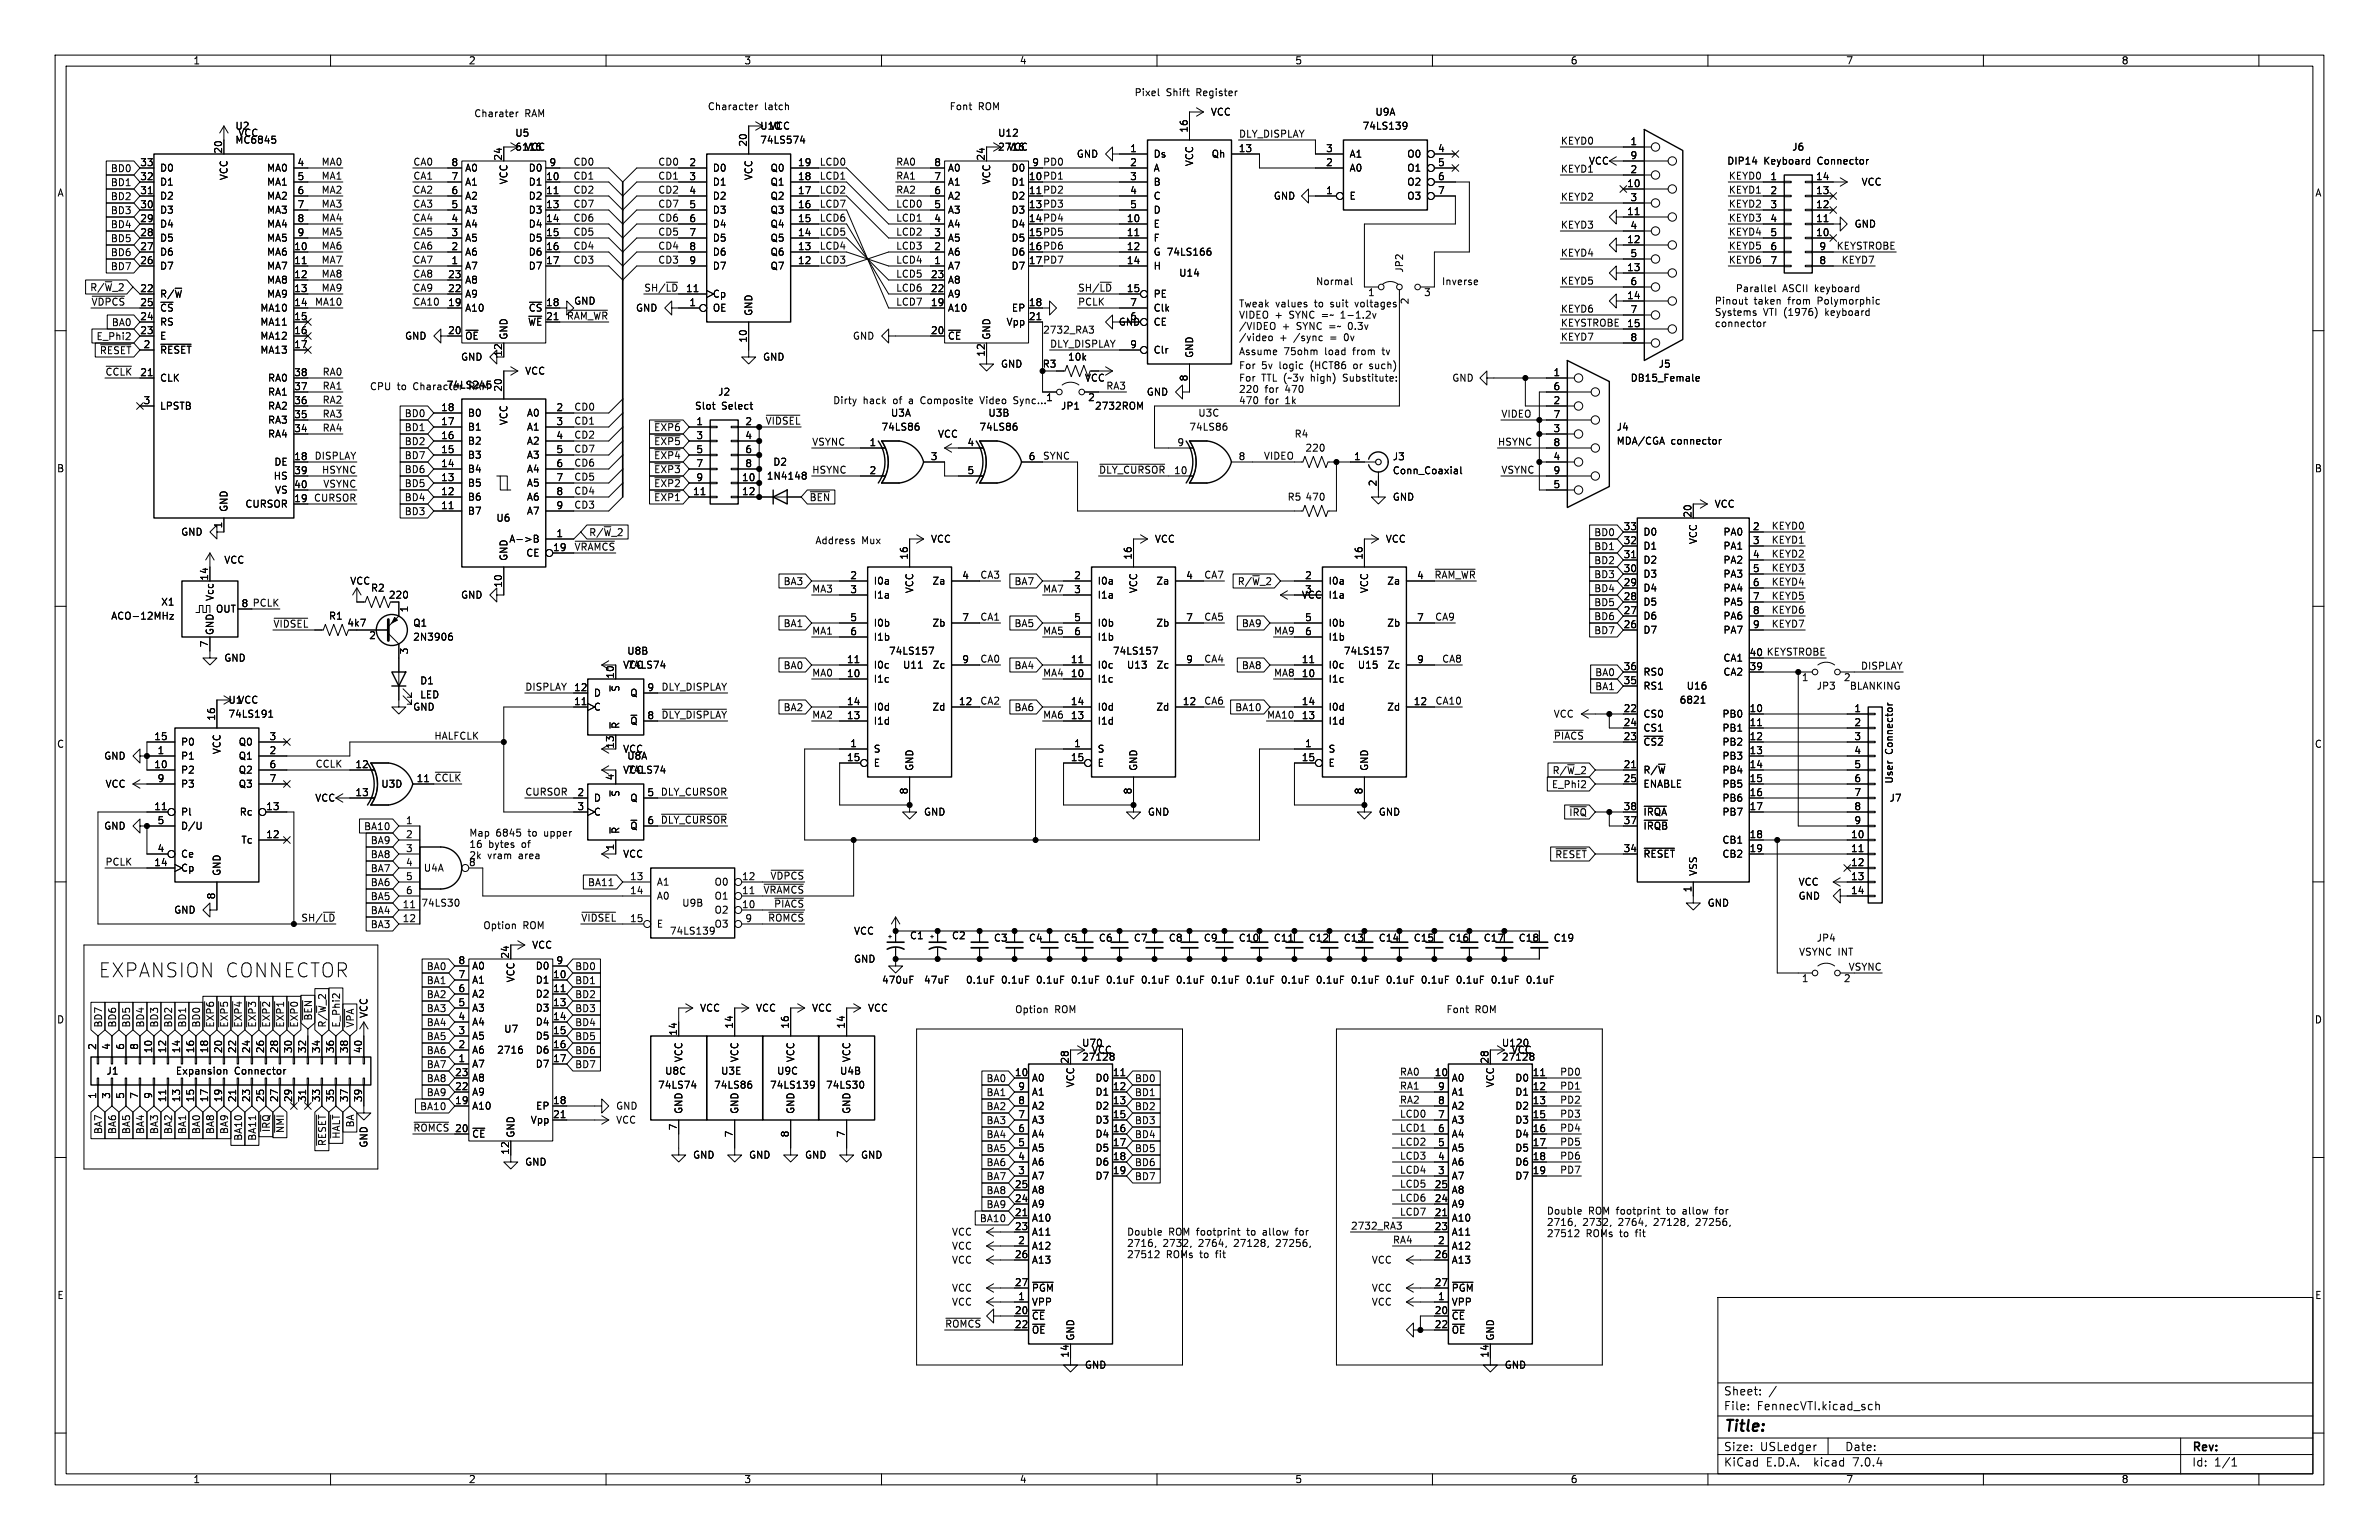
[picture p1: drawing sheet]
<svg xmlns="http://www.w3.org/2000/svg" width="432mm" height="279mm" viewBox="0 0 432 279" stroke-linecap="round" stroke-linejoin="round" font-family="sans-serif">
<defs><g id="words">
<text font-size="3.5" x="17.8" y="177.6">EXPANSION CONNECTOR</text>
<text font-size="2.8" x="312.8" y="260.2">Title:</text>
<g font-size="2.1">
<text x="312.8" y="256">File:</text>
<text x="312.8" y="253.3">Sheet:</text>
<text x="318.8" y="256">FennecVTI.kicad_sch</text>
<text x="312.8" y="263.4">Size:</text>
<text x="319.4" y="263.4">USLedger</text>
<text x="334.8" y="263.4">Date:</text>
<text x="397.8" y="263.6">Rev:</text>
<text x="312.8" y="266.2">KiCad</text>
<text x="320.5" y="266.2">E.D.A.</text>
<text x="329.2" y="266.2">kicad</text>
<text x="336.3" y="266.2">7.0.4</text>
<text x="397.8" y="266.2">Id:</text>
<text x="401.8" y="266.2">1/1</text>
</g>
<g font-size="1.8">
<text x="35" y="11.8">1</text>
<text x="85" y="11.8">2</text>
<text x="135" y="11.8">3</text>
<text x="185" y="11.8">4</text>
<text x="235" y="11.8">5</text>
<text x="285" y="11.8">6</text>
<text x="335" y="11.8">7</text>
<text x="385" y="11.8">8</text>
<text x="205.9" y="17.5">Pixel</text>
<text x="211.7" y="17.5">Shift</text>
<text x="217.2" y="17.5">Register</text>
<text x="42.7" y="23.7">U2</text>
<text x="86.1" y="21.3">Charater</text>
<text x="95.2" y="21.3">RAM</text>
<text x="128.4" y="20.1">Character</text>
<text x="137.9" y="23.7">U10</text>
<text x="138.7" y="20.1">latch</text>
<text x="139.7" y="23.7">VCC</text>
<text x="172.4" y="20.1">Font</text>
<text x="177.6" y="20.1">ROM</text>
<text x="219.7" y="21.1">VCC</text>
<text x="247.3" y="23.7">74LS139</text>
<text x="249.6" y="21.1">U9A</text>
<text x="40.4" y="27.9" transform="rotate(-90 40.4 27.9)">20</text>
<text x="42.7" y="26.2">MC6845</text>
<text x="43.2" y="25">VCC</text>
<text x="91.2" y="29.2" transform="rotate(-90 91.2 29.2)">24</text>
<text x="93.5" y="25">U5</text>
<text x="93.5" y="27.5">6116</text>
<text x="95.3" y="27.5">VCC</text>
<text x="135.6" y="26.7" transform="rotate(-90 135.6 26.7)">20</text>
<text x="137.9" y="26.2">74LS574</text>
<text x="178.8" y="29.2" transform="rotate(-90 178.8 29.2)">24</text>
<text x="181.1" y="25">U12</text>
<text x="181.1" y="27.5">2716</text>
<text x="182.9" y="27.5">VCC</text>
<text x="195.4" y="28.8">GND</text>
<text x="205.1" y="27.7">1</text>
<text x="209.3" y="28.8">Ds</text>
<text x="215.6" y="24.1" transform="rotate(-90 215.6 24.1)">16</text>
<text x="219.9" y="28.8">Qh</text>
<text x="224.8" y="27.7">13</text>
<text x="224.8" y="25">DLY_DISPLAY</text>
<text x="240.6" y="27.7">3</text>
<text x="244.9" y="28.8">A1</text>
<text x="255.4" y="28.8">O0</text>
<text x="261" y="27.7">4</text>
<text x="283.2" y="26.3">KEYD0</text>
<text x="295.9" y="26.4">1</text>
<text x="295.9" y="29">9</text>
<text x="325.2" y="27.5">J6</text>
<text x="10.4" y="35.8">A</text>
<text x="20.1" y="31.4">BD0</text>
<text x="20.1" y="33.9">BD1</text>
<text x="25.4" y="35.3">31</text>
<text x="25.4" y="32.8">32</text>
<text x="25.4" y="30.2">33</text>
<text x="29" y="33.8">D1</text>
<text x="29" y="31.3">D0</text>
<text x="41.5" y="32.7" transform="rotate(-90 41.5 32.7)">VCC</text>
<text x="48.4" y="31.3">MA0</text>
<text x="48.4" y="33.8">MA1</text>
<text x="53.9" y="30.2">4</text>
<text x="53.9" y="32.8">5</text>
<text x="53.9" y="35.3">6</text>
<text x="58.4" y="35.2">MA2</text>
<text x="58.4" y="30.1">MA0</text>
<text x="58.4" y="32.7">MA1</text>
<text x="74.9" y="35.2">CA2</text>
<text x="74.9" y="30.1">CA0</text>
<text x="74.9" y="32.7">CA1</text>
<text x="81.9" y="35.3">6</text>
<text x="81.9" y="32.8">7</text>
<text x="81.9" y="30.2">8</text>
<text x="84.3" y="33.8">A1</text>
<text x="84.3" y="31.3">A0</text>
<text x="92.3" y="33.5" transform="rotate(-90 92.3 33.5)">VCC</text>
<text x="95.9" y="33.8">D1</text>
<text x="95.9" y="31.3">D0</text>
<text x="99.1" y="32.8">10</text>
<text x="99.1" y="35.3">11</text>
<text x="99.7" y="30.2">9</text>
<text x="104.1" y="35.2">CD2</text>
<text x="104.1" y="30.1">CD0</text>
<text x="104.1" y="32.7">CD1</text>
<text x="119.4" y="35.2">CD2</text>
<text x="119.4" y="30.1">CD0</text>
<text x="119.4" y="32.7">CD1</text>
<text x="125.1" y="30.2">2</text>
<text x="125.1" y="32.8">3</text>
<text x="125.1" y="35.3">4</text>
<text x="129.3" y="31.3">D0</text>
<text x="129.3" y="33.8">D1</text>
<text x="136.7" y="32.7" transform="rotate(-90 136.7 32.7)">VCC</text>
<text x="139.8" y="33.8">Q1</text>
<text x="139.8" y="31.3">Q0</text>
<text x="144.8" y="35.3">17</text>
<text x="144.8" y="32.8">18</text>
<text x="144.8" y="30.2">19</text>
<text x="148.8" y="35.2">LCD2</text>
<text x="148.8" y="30.1">LCD0</text>
<text x="148.8" y="32.7">LCD1</text>
<text x="162.6" y="32.7">RA1</text>
<text x="162.6" y="35.2">RA2</text>
<text x="162.6" y="30.1">RA0</text>
<text x="169.5" y="35.3">6</text>
<text x="169.5" y="32.8">7</text>
<text x="169.5" y="30.2">8</text>
<text x="172" y="33.8">A1</text>
<text x="172" y="31.3">A0</text>
<text x="179.9" y="33.5" transform="rotate(-90 179.9 33.5)">VCC</text>
<text x="183.6" y="33.8">D1</text>
<text x="183.6" y="31.3">D0</text>
<text x="186.7" y="32.8">10 PD1</text>
<text x="186.7" y="35.3">11 PD2</text>
<text x="186.7" y="32.8">10</text>
<text x="186.7" y="35.3">11</text>
<text x="187.3" y="30.2">9 PD0</text>
<text x="187.3" y="30.2">9</text>
<text x="205.1" y="30.2">2</text>
<text x="205.1" y="32.8">3</text>
<text x="205.1" y="35.3">4</text>
<text x="209.3" y="31.3">A</text>
<text x="209.3" y="33.8">B</text>
<text x="216.7" y="30.2" transform="rotate(-90 216.7 30.2)">VCC</text>
<text x="240.6" y="35.3">1</text>
<text x="240.6" y="30.2">2</text>
<text x="244.9" y="31.3">A0</text>
<text x="255.4" y="31.3">O1</text>
<text x="255.4" y="33.8">O2</text>
<text x="261" y="30.2">5</text>
<text x="261" y="32.8">6</text>
<text x="261" y="35.3">7</text>
<text x="283.2" y="31.4">KEYD1</text>
<text x="288.3" y="30">VCC</text>
<text x="295.3" y="34">10</text>
<text x="295.9" y="31.5">2</text>
<text x="313.4" y="30">DIP14</text>
<text x="313.7" y="32.7">KEYD0</text>
<text x="313.7" y="35.2">KEYD1</text>
<text x="320.1" y="30">Keyboard</text>
<text x="321.3" y="32.8">1</text>
<text x="321.3" y="35.3">2</text>
<text x="329.6" y="35.3">13</text>
<text x="329.6" y="32.8">14</text>
<text x="329.9" y="30">Connector</text>
<text x="337.8" y="33.8">VCC</text>
<text x="420.2" y="35.8">A</text>
<text x="20.1" y="39">BD3</text>
<text x="20.1" y="36.5">BD2</text>
<text x="20.1" y="41.6">BD4</text>
<text x="25.4" y="40.4">29</text>
<text x="25.4" y="37.8">30</text>
<text x="29" y="41.5">D4</text>
<text x="29" y="38.9">D3</text>
<text x="29" y="36.4">D2</text>
<text x="48.4" y="36.4">MA2</text>
<text x="48.4" y="38.9">MA3</text>
<text x="48.4" y="41.5">MA4</text>
<text x="53.9" y="37.8">7</text>
<text x="53.9" y="40.4">8</text>
<text x="58.4" y="40.3">MA4</text>
<text x="58.4" y="37.8">MA3</text>
<text x="74.9" y="40.3">CA4</text>
<text x="74.9" y="37.8">CA3</text>
<text x="81.9" y="40.4">4</text>
<text x="81.9" y="37.8">5</text>
<text x="84.3" y="41.5">A4</text>
<text x="84.3" y="38.9">A3</text>
<text x="84.3" y="36.4">A2</text>
<text x="95.9" y="36.4">D2</text>
<text x="95.9" y="38.9">D3</text>
<text x="95.9" y="41.5">D4</text>
<text x="99.1" y="37.8">13</text>
<text x="99.1" y="40.4">14</text>
<text x="104.1" y="37.8">CD7</text>
<text x="104.1" y="40.3">CD6</text>
<text x="119.4" y="40.3">CD6</text>
<text x="119.4" y="37.8">CD7</text>
<text x="125.1" y="37.8">5</text>
<text x="125.1" y="40.4">6</text>
<text x="129.3" y="36.4">D2</text>
<text x="129.3" y="38.9">D3</text>
<text x="129.3" y="41.5">D4</text>
<text x="139.8" y="41.5">Q4</text>
<text x="139.8" y="38.9">Q3</text>
<text x="139.8" y="36.4">Q2</text>
<text x="144.8" y="40.4">15</text>
<text x="144.8" y="37.8">16</text>
<text x="148.8" y="40.3">LCD6</text>
<text x="148.8" y="37.8">LCD7</text>
<text x="162.6" y="37.8">LCD0</text>
<text x="162.6" y="40.3">LCD1</text>
<text x="169.5" y="40.4">4</text>
<text x="169.5" y="37.8">5</text>
<text x="172" y="41.5">A4</text>
<text x="172" y="38.9">A3</text>
<text x="172" y="36.4">A2</text>
<text x="183.6" y="36.4">D2</text>
<text x="183.6" y="38.9">D3</text>
<text x="183.6" y="41.5">D4</text>
<text x="186.7" y="37.8">13 PD3</text>
<text x="186.7" y="40.4">14 PD4</text>
<text x="186.7" y="37.8">13</text>
<text x="186.7" y="40.4">14</text>
<text x="204.5" y="40.4">10</text>
<text x="205.1" y="37.8">5</text>
<text x="209.3" y="41.5">E</text>
<text x="209.3" y="36.4">C</text>
<text x="209.3" y="38.9">D</text>
<text x="231.1" y="36.4">GND</text>
<text x="244.9" y="36.4">E</text>
<text x="255.4" y="36.4">O3</text>
<text x="283.2" y="41.6">KEYD3</text>
<text x="283.2" y="36.5">KEYD2</text>
<text x="295.3" y="39.1">11</text>
<text x="295.9" y="36.6">3</text>
<text x="295.9" y="41.7">4</text>
<text x="313.7" y="40.3">KEYD3</text>
<text x="313.7" y="37.8">KEYD2</text>
<text x="321.3" y="37.8">3</text>
<text x="321.3" y="40.4">4</text>
<text x="329.6" y="40.4">11</text>
<text x="329.6" y="37.8">12</text>
<text x="336.6" y="41.5">GND</text>
<text x="20.1" y="44.1">BD5</text>
<text x="20.1" y="46.6">BD6</text>
<text x="25.4" y="45.5">27</text>
<text x="25.4" y="42.9">28</text>
<text x="29" y="46.5">D6</text>
<text x="29" y="44">D5</text>
<text x="48.4" y="46.5">MA6</text>
<text x="48.4" y="44">MA5</text>
<text x="53.3" y="45.5">10</text>
<text x="53.9" y="42.9">9</text>
<text x="58.4" y="42.8">MA5</text>
<text x="58.4" y="47.9">MA7</text>
<text x="58.4" y="45.4">MA6</text>
<text x="74.9" y="47.9">CA7</text>
<text x="74.9" y="42.8">CA5</text>
<text x="74.9" y="45.4">CA6</text>
<text x="81.9" y="45.5">2</text>
<text x="81.9" y="42.9">3</text>
<text x="84.3" y="46.5">A6</text>
<text x="84.3" y="44">A5</text>
<text x="95.9" y="44">D5</text>
<text x="95.9" y="46.5">D6</text>
<text x="99.1" y="42.9">15</text>
<text x="99.1" y="45.5">16</text>
<text x="104.1" y="47.9">CD3</text>
<text x="104.1" y="42.8">CD5</text>
<text x="104.1" y="45.4">CD4</text>
<text x="119.4" y="47.9">CD3</text>
<text x="119.4" y="42.8">CD5</text>
<text x="119.4" y="45.4">CD4</text>
<text x="125.1" y="42.9">7</text>
<text x="125.1" y="45.5">8</text>
<text x="129.3" y="44">D5</text>
<text x="129.3" y="46.5">D6</text>
<text x="139.8" y="46.5">Q6</text>
<text x="139.8" y="44">Q5</text>
<text x="144.8" y="45.5">13</text>
<text x="144.8" y="42.9">14</text>
<text x="148.8" y="45.4">LCD4</text>
<text x="148.8" y="47.9">LCD3</text>
<text x="148.8" y="42.8">LCD5</text>
<text x="162.6" y="42.8">LCD2</text>
<text x="162.6" y="45.4">LCD3</text>
<text x="162.6" y="47.9">LCD4</text>
<text x="169.5" y="45.5">2</text>
<text x="169.5" y="42.9">3</text>
<text x="172" y="46.5">A6</text>
<text x="172" y="44">A5</text>
<text x="183.6" y="44">D5</text>
<text x="183.6" y="46.5">D6</text>
<text x="186.7" y="42.9">15 PD5</text>
<text x="186.7" y="45.5">16 PD6</text>
<text x="186.7" y="42.9">15</text>
<text x="186.7" y="45.5">16</text>
<text x="204.5" y="42.9">11</text>
<text x="204.5" y="45.5">12</text>
<text x="209.3" y="44">F</text>
<text x="209.3" y="46.5">G 74LS166</text>
<text x="283.2" y="46.6">KEYD4</text>
<text x="295.3" y="44.2">12</text>
<text x="295.9" y="46.7">5</text>
<text x="313.7" y="42.8">KEYD4</text>
<text x="313.7" y="47.9">KEYD6</text>
<text x="313.7" y="45.4">KEYD5</text>
<text x="321.3" y="42.9">5</text>
<text x="321.3" y="45.5">6</text>
<text x="329.6" y="42.9">10</text>
<text x="330.2" y="45.5">9</text>
<text x="333.3" y="45.4">KEYSTROBE</text>
<text x="334.2" y="47.9">KEYD7</text>
<text x="16.3" y="53">R/~{W}_2</text>
<text x="20.1" y="49.2">BD7</text>
<text x="25.4" y="53.1">22</text>
<text x="25.4" y="48">26</text>
<text x="29" y="49.1">D7</text>
<text x="48.4" y="49.1">MA7</text>
<text x="48.4" y="51.6">MA8</text>
<text x="53.3" y="48">11</text>
<text x="53.3" y="50.5">12</text>
<text x="53.3" y="53.1">13</text>
<text x="58.4" y="53">MA9</text>
<text x="58.4" y="50.5">MA8</text>
<text x="74.9" y="50.5">CA8</text>
<text x="74.9" y="53">CA9</text>
<text x="81.3" y="53.1">22</text>
<text x="81.3" y="50.5">23</text>
<text x="81.9" y="48">1</text>
<text x="84.3" y="49.1">A7</text>
<text x="84.3" y="51.6">A8</text>
<text x="95.9" y="49.1">D7</text>
<text x="99.1" y="48">17</text>
<text x="116.8" y="53">SH/~{LD}11</text>
<text x="124.5" y="53.1">11</text>
<text x="125.1" y="48">9</text>
<text x="129.3" y="49.1">D7</text>
<text x="139.8" y="49.1">Q7</text>
<text x="144.8" y="48">12</text>
<text x="162.6" y="53">LCD6</text>
<text x="162.6" y="50.5">LCD5</text>
<text x="168.9" y="53.1">22</text>
<text x="168.9" y="50.5">23</text>
<text x="169.5" y="48">1</text>
<text x="172" y="49.1">A7</text>
<text x="172" y="51.6">A8</text>
<text x="183.6" y="49.1">D7</text>
<text x="186.7" y="48">17 PD7</text>
<text x="186.7" y="48">17</text>
<text x="195.6" y="53">SH/~{LD}</text>
<text x="204.5" y="48">14</text>
<text x="204.5" y="53.1">15</text>
<text x="209.3" y="49.1">H</text>
<text x="214" y="50.4">U14</text>
<text x="238.8" y="51.8">Normal</text>
<text x="248.3" y="54">1</text>
<text x="254.8" y="49.5" transform="rotate(-90 254.8 49.5)">JP2</text>
<text x="258.4" y="54">3</text>
<text x="261.6" y="51.8">Inverse</text>
<text x="283.2" y="51.7">KEYD5</text>
<text x="295.3" y="49.3">13</text>
<text x="295.9" y="51.8">6</text>
<text x="315" y="53.1">Parallel</text>
<text x="321.3" y="48">7</text>
<text x="323.5" y="53.1">ASCII</text>
<text x="329.4" y="53.1">keyboard</text>
<text x="330.2" y="48">8</text>
<text x="16.5" y="55.5">~{VDPCS} 25</text>
<text x="20.3" y="59.3">BA0</text>
<text x="25.4" y="58.2">24</text>
<text x="25.4" y="55.6">25</text>
<text x="29" y="54.2">R/~{W}</text>
<text x="29" y="59.2">RS</text>
<text x="29" y="56.7">~{CS}</text>
<text x="47.2" y="56.7">MA10</text>
<text x="47.2" y="59.2">MA11</text>
<text x="48.4" y="54.2">MA9</text>
<text x="53.3" y="55.6">14</text>
<text x="53.3" y="58.2">15</text>
<text x="57.1" y="55.5">MA10</text>
<text x="74.9" y="55.5">CA10</text>
<text x="81.3" y="55.6">19</text>
<text x="84.3" y="56.7">A10</text>
<text x="84.3" y="54.2">A9</text>
<text x="95.8" y="59.2">~{WE}</text>
<text x="95.9" y="56.7">~{CS}</text>
<text x="99.1" y="55.6">18</text>
<text x="99.1" y="58.2">21</text>
<text x="102.9" y="58.1">~{RAM_WR}</text>
<text x="104.1" y="55.4">GND</text>
<text x="115.4" y="56.7">GND</text>
<text x="125.1" y="55.6">1</text>
<text x="129.3" y="56.7">OE</text>
<text x="129.3" y="54.2">Cp</text>
<text x="136.7" y="57.4" transform="rotate(-90 136.7 57.4)">GND</text>
<text x="162.6" y="55.5">LCD7</text>
<text x="168.9" y="55.6">19</text>
<text x="172" y="56.7">A10</text>
<text x="172" y="54.2">A9</text>
<text x="182.7" y="59.2">Vpp</text>
<text x="183.6" y="56.7">EP</text>
<text x="186.7" y="55.6">18</text>
<text x="186.7" y="58.2">21</text>
<text x="195.6" y="55.5">PCLK</text>
<text x="203" y="59.2">GND</text>
<text x="205.1" y="58.2">6</text>
<text x="205.1" y="55.6">7</text>
<text x="209.3" y="54.2">PE</text>
<text x="209.3" y="59.2">CE</text>
<text x="209.3" y="56.7">Clk</text>
<text x="224.8" y="55.8">Tweak</text>
<text x="224.8" y="57.9">VIDEO +</text>
<text x="224.8" y="59.9">/VIDEO</text>
<text x="231.4" y="55.8">values</text>
<text x="232.7" y="59.9">+</text>
<text x="234" y="57.9">SYNC =~</text>
<text x="235.3" y="59.9">SYNC =~</text>
<text x="238.6" y="55.8">to</text>
<text x="241.6" y="55.8">suit</text>
<text x="243.6" y="57.9">1-1.2v</text>
<text x="244.9" y="59.9">0.3v</text>
<text x="246.2" y="55.8">voltages</text>
<text x="255.9" y="55.3" transform="rotate(-90 255.9 55.3)">2</text>
<text x="283.2" y="59.3">KEYSTROBE</text>
<text x="283.2" y="56.8">KEYD6</text>
<text x="295.3" y="54.4">14</text>
<text x="295.3" y="59.4">15</text>
<text x="295.9" y="56.9">7</text>
<text x="311.1" y="55.4">Pinout</text>
<text x="311.1" y="57.4">Systems</text>
<text x="311.1" y="59.4">connector</text>
<text x="318.3" y="55.4">taken</text>
<text x="320" y="57.4">VTI (1976)</text>
<text x="324.5" y="55.4">from</text>
<text x="330" y="55.4">Polymorphic</text>
<text x="331.4" y="57.4">keyboard</text>
<text x="17.5" y="61.9">E_Phi2</text>
<text x="18.1" y="64.4">~{RESET}</text>
<text x="25.4" y="60.7">23</text>
<text x="26" y="63.2">2</text>
<text x="29" y="64.3">~{RESET}</text>
<text x="29" y="61.8">E</text>
<text x="47.2" y="61.8">MA12</text>
<text x="47.2" y="64.3">MA13</text>
<text x="53.3" y="60.7">16</text>
<text x="53.3" y="63.2">17</text>
<text x="73.5" y="61.8">GND</text>
<text x="81.3" y="60.7">20</text>
<text x="83.6" y="65.6">GND</text>
<text x="84.3" y="61.8">~{OE}</text>
<text x="91.2" y="64.8" transform="rotate(-90 91.2 64.8)">12</text>
<text x="92.3" y="61.7" transform="rotate(-90 92.3 61.7)">GND</text>
<text x="135.6" y="62.2" transform="rotate(-90 135.6 62.2)">10</text>
<text x="138.4" y="65.6">GND</text>
<text x="154.7" y="61.8">GND</text>
<text x="168.9" y="60.7">20</text>
<text x="172" y="61.8">~{CE}</text>
<text x="178.8" y="64.8" transform="rotate(-90 178.8 64.8)">12</text>
<text x="179.9" y="61.7" transform="rotate(-90 179.9 61.7)">GND</text>
<text x="189.2" y="60.6">2732_RA3</text>
<text x="190.5" y="63.2">DLY_DISPLAY</text>
<text x="193.8" y="65.6">10k</text>
<text x="205.1" y="63.2">9</text>
<text x="209.3" y="64.3">Clr</text>
<text x="216.7" y="65" transform="rotate(-90 216.7 65)">GND</text>
<text x="224.8" y="64.5">Assume</text>
<text x="224.8" y="62">/video</text>
<text x="232.2" y="62">+</text>
<text x="233" y="64.5">75ohm</text>
<text x="234.8" y="62">/sync</text>
<text x="240.5" y="64.5">load</text>
<text x="241.5" y="62">=</text>
<text x="244.2" y="62">0v</text>
<text x="245.7" y="64.5">from</text>
<text x="251.1" y="64.5">tv</text>
<text x="283.2" y="61.9">KEYD7</text>
<text x="295.9" y="62">8</text>
<text x="19" y="68.2">~{CCLK}21</text>
<text x="25.4" y="68.3">21</text>
<text x="29" y="69.4">CLK</text>
<text x="48.6" y="71.9">RA1</text>
<text x="48.6" y="69.4">RA0</text>
<text x="53.3" y="70.9">37</text>
<text x="53.3" y="68.3">38</text>
<text x="58.5" y="68.2">RA0</text>
<text x="58.5" y="70.8">RA1</text>
<text x="67.1" y="70.9">CPU to</text>
<text x="75.1" y="70.9">Character</text>
<text x="81" y="70.7">74LS245</text>
<text x="85.3" y="70.9">RAM</text>
<text x="91.2" y="71.1" transform="rotate(-90 91.2 71.1)">20</text>
<text x="95.3" y="68.1">VCC</text>
<text x="130.3" y="71.9">J2</text>
<text x="181.6" y="66.9">GND</text>
<text x="189.2" y="66.9">R3</text>
<text x="196.9" y="69.4">VCC</text>
<text x="200.8" y="70.8">RA3</text>
<text x="208.1" y="71.9">GND</text>
<text x="215.6" y="69.2" transform="rotate(-90 215.6 69.2)">8</text>
<text x="224.8" y="69.3">For</text>
<text x="224.8" y="71.4">220</text>
<text x="224.8" y="67.1">For</text>
<text x="228.9" y="69.3">TTL (~3v</text>
<text x="228.9" y="67.1">5v</text>
<text x="229.5" y="71.4">for</text>
<text x="232.2" y="67.1">logic</text>
<text x="233.3" y="71.4">470</text>
<text x="237.9" y="67.1">(HCT86</text>
<text x="238" y="69.3">high)</text>
<text x="244" y="69.3">Substitute:</text>
<text x="245.9" y="67.1">or</text>
<text x="248.9" y="67.1">such)</text>
<text x="263.5" y="69.4">GND</text>
<text x="281.9" y="68.3">1</text>
<text x="281.9" y="70.9">6</text>
<text x="295.9" y="69.4">DB15_Female</text>
<text x="301" y="66.9">J5</text>
<text x="26" y="73.4">3</text>
<text x="29" y="74.5">LPSTB</text>
<text x="48.6" y="77">RA3</text>
<text x="48.6" y="74.5">RA2</text>
<text x="53.3" y="75.9">35</text>
<text x="53.3" y="73.4">36</text>
<text x="58.5" y="75.9">RA3</text>
<text x="58.5" y="73.3">RA2</text>
<text x="73.4" y="75.8">BD0</text>
<text x="80" y="77.2">17</text>
<text x="80" y="74.7">18</text>
<text x="84.8" y="75.8">B0</text>
<text x="92.3" y="77.2" transform="rotate(-90 92.3 77.2)">VCC</text>
<text x="95.6" y="75.8">A0</text>
<text x="100.9" y="74.7">2</text>
<text x="100.9" y="77.2">3</text>
<text x="104.1" y="77.1">CD1</text>
<text x="104.1" y="74.6">CD0</text>
<text x="126.1" y="74.5">Slot</text>
<text x="126.3" y="77.2">1</text>
<text x="130.9" y="74.5">Select</text>
<text x="135.2" y="77.2">2</text>
<text x="138.9" y="77.1">~{VIDSEL}</text>
<text x="151.1" y="73.4">Dirty</text>
<text x="156.6" y="73.4">hack</text>
<text x="161.6" y="75.8">U3A</text>
<text x="162.1" y="73.4">of</text>
<text x="165.1" y="73.4">a</text>
<text x="167.3" y="73.4">Composite</text>
<text x="178.3" y="73.4">Video</text>
<text x="179.3" y="75.8">U3B</text>
<text x="184.4" y="73.4">Sync...1</text>
<text x="189.8" y="73">1</text>
<text x="192.5" y="74.5">JP1</text>
<text x="197.5" y="73">2</text>
<text x="198.7" y="74.5">2732ROM</text>
<text x="217.4" y="75.8">U3C</text>
<text x="224.8" y="73.4">470</text>
<text x="229.5" y="73.4">for</text>
<text x="233.3" y="73.4">1k</text>
<text x="272.4" y="75.9">VIDEO</text>
<text x="281.9" y="73.4">2</text>
<text x="281.9" y="75.9">7</text>
<text x="48.6" y="79.6">RA4</text>
<text x="53.3" y="83.6">18</text>
<text x="53.3" y="78.5">34</text>
<text x="57.1" y="83.5">DISPLAY</text>
<text x="58.5" y="78.4">RA4</text>
<text x="73.4" y="83.5">BD7</text>
<text x="73.4" y="80.9">BD2</text>
<text x="73.4" y="78.4">BD1</text>
<text x="80" y="82.3">15</text>
<text x="80" y="79.8">16</text>
<text x="84.8" y="83.4">B3</text>
<text x="84.8" y="80.8">B2</text>
<text x="84.8" y="78.3">B1</text>
<text x="95.6" y="78.3">A1</text>
<text x="95.6" y="80.8">A2</text>
<text x="95.6" y="83.4">A3</text>
<text x="100.9" y="79.8">4</text>
<text x="100.9" y="82.3">5</text>
<text x="104.1" y="79.7">CD2</text>
<text x="104.1" y="82.2">CD7</text>
<text x="118.7" y="83.5">~{EXP4}</text>
<text x="118.7" y="80.9">~{EXP5}</text>
<text x="118.7" y="78.4">~{EXP6}</text>
<text x="126.3" y="79.8">3</text>
<text x="126.3" y="82.3">5</text>
<text x="135.2" y="79.8">4</text>
<text x="135.2" y="82.3">6</text>
<text x="147.3" y="80.9">VSYNC</text>
<text x="157.8" y="81">1</text>
<text x="159.9" y="78.3">74LS86</text>
<text x="168.9" y="83.6">3</text>
<text x="170.2" y="79.6">VCC</text>
<text x="175.5" y="81">4</text>
<text x="177.7" y="78.3">74LS86</text>
<text x="186.7" y="83.6">6</text>
<text x="189.3" y="83.5">SYNC</text>
<text x="213.6" y="81">9</text>
<text x="215.8" y="78.3">74LS86</text>
<text x="224.8" y="83.6">8</text>
<text x="229.4" y="83.5">VIDEO</text>
<text x="234.9" y="79.6">R4</text>
<text x="236.9" y="82.1">220</text>
<text x="245.7" y="83.6">1</text>
<text x="252.7" y="83.7">J3</text>
<text x="271.8" y="80.9">HSYNC</text>
<text x="281.9" y="78.5">3</text>
<text x="281.9" y="83.6">4</text>
<text x="281.9" y="81">8</text>
<text x="293.4" y="78.3">J4</text>
<text x="293.4" y="80.8">MDA/CGA</text>
<text x="303.2" y="80.8">connector</text>
<text x="10.3" y="85.8">B</text>
<text x="49.7" y="87.2">HS</text>
<text x="49.8" y="84.6">DE</text>
<text x="49.9" y="89.7">VS</text>
<text x="53.3" y="86.1">39</text>
<text x="53.3" y="88.6">40</text>
<text x="58.4" y="86">HSYNC</text>
<text x="58.7" y="88.6">VSYNC</text>
<text x="73.4" y="88.5">BD5</text>
<text x="73.4" y="86">BD6</text>
<text x="80" y="89.9">12</text>
<text x="80" y="87.4">13</text>
<text x="80" y="84.8">14</text>
<text x="84.8" y="88.5">B5</text>
<text x="84.8" y="85.9">B4</text>
<text x="95.6" y="85.9">A4</text>
<text x="95.6" y="88.5">A5</text>
<text x="100.9" y="84.8">6</text>
<text x="100.9" y="87.4">7</text>
<text x="100.9" y="89.9">8</text>
<text x="104.1" y="87.3">CD5</text>
<text x="104.1" y="89.8">CD4</text>
<text x="104.1" y="84.7">CD6</text>
<text x="118.7" y="88.5">~{EXP2}</text>
<text x="118.7" y="86">~{EXP3}</text>
<text x="125.7" y="89.9">11</text>
<text x="126.3" y="84.8">7</text>
<text x="126.3" y="87.4">9</text>
<text x="134.6" y="87.4">10</text>
<text x="134.6" y="89.9">12</text>
<text x="135.2" y="84.8">8</text>
<text x="139.1" y="87.2">1N4148</text>
<text x="140.3" y="84.6">D2</text>
<text x="147.3" y="86">HSYNC</text>
<text x="157.8" y="86.1">2</text>
<text x="175.5" y="86.1">5</text>
<text x="199.4" y="86">~{DLY_CURSOR}10</text>
<text x="249.9" y="88.3" transform="rotate(-90 249.9 88.3)">2</text>
<text x="252.7" y="86.2">Conn_Coaxial</text>
<text x="272.4" y="86">VSYNC</text>
<text x="281.9" y="88.6">5</text>
<text x="281.9" y="86.1">9</text>
<text x="420.1" y="85.8">B</text>
<text x="40.4" y="95.9" transform="rotate(-90 40.4 95.9)">1</text>
<text x="41.5" y="93" transform="rotate(-90 41.5 93)">GND</text>
<text x="44.5" y="92.3">CURSOR</text>
<text x="53.3" y="91.2">19</text>
<text x="57" y="91.1">CURSOR</text>
<text x="73.4" y="93.6">BD3</text>
<text x="73.4" y="91.1">BD4</text>
<text x="80" y="92.5">11</text>
<text x="84.8" y="93.5">B7</text>
<text x="84.8" y="91">B6</text>
<text x="90" y="94.8">U6</text>
<text x="95.6" y="91">A6</text>
<text x="95.6" y="93.5">A7</text>
<text x="100.9" y="92.5">9</text>
<text x="104.1" y="92.4">CD3</text>
<text x="118.7" y="91.1">~{EXP1}</text>
<text x="146.8" y="91.1">~{BEN}</text>
<text x="233.6" y="91">R5</text>
<text x="236.9" y="91">470</text>
<text x="252.7" y="91">GND</text>
<text x="307.1" y="94" transform="rotate(-90 307.1 94)">20</text>
<text x="311.2" y="92.3">VCC</text>
<text x="32.8" y="97.3">GND</text>
<text x="92.3" y="101.9" transform="rotate(-90 92.3 101.9)">GND</text>
<text x="92.4" y="98.6">A-&gt;B</text>
<text x="95.5" y="101.2">CE</text>
<text x="100.3" y="100.1">19</text>
<text x="100.9" y="97.5">1</text>
<text x="104.3" y="100">~{VRAMCS}</text>
<text x="106.8" y="97.4">R/~{W}_2</text>
<text x="148" y="98.8">Address</text>
<text x="156.4" y="98.8">Mux</text>
<text x="164.8" y="101.6" transform="rotate(-90 164.8 101.6)">16</text>
<text x="168.9" y="98.6">VCC</text>
<text x="205.5" y="101.6" transform="rotate(-90 205.5 101.6)">16</text>
<text x="209.6" y="98.6">VCC</text>
<text x="247.4" y="101.6" transform="rotate(-90 247.4 101.6)">16</text>
<text x="251.5" y="98.6">VCC</text>
<text x="289.3" y="100">BD1</text>
<text x="289.3" y="97.4">BD0</text>
<text x="294.6" y="101.3">31</text>
<text x="294.6" y="98.8">32</text>
<text x="294.6" y="96.3">33</text>
<text x="298.2" y="99.9">D1</text>
<text x="298.2" y="97.3">D0</text>
<text x="308.2" y="98.8" transform="rotate(-90 308.2 98.8)">VCC</text>
<text x="312.8" y="97.3">PA0</text>
<text x="312.8" y="99.9">PA1</text>
<text x="318.1" y="96.3">2</text>
<text x="318.1" y="98.8">3</text>
<text x="318.1" y="101.3">4</text>
<text x="321.5" y="101.3">KEYD2</text>
<text x="321.5" y="98.7">KEYD1</text>
<text x="321.5" y="96.2">KEYD0</text>
<text x="37.8" y="105.4" transform="rotate(-90 37.8 105.4)">14</text>
<text x="40.6" y="102.4">VCC</text>
<text x="63.5" y="106.2">VCC</text>
<text x="67.3" y="107.5">R2</text>
<text x="91.2" y="106.7" transform="rotate(-90 91.2 106.7)">10</text>
<text x="142.2" y="106.3">BA3</text>
<text x="147.3" y="107.6">MA3</text>
<text x="154.3" y="105.2">2</text>
<text x="154.3" y="107.7">3</text>
<text x="158.5" y="106.2">I0a</text>
<text x="165.9" y="107.6" transform="rotate(-90 165.9 107.6)">VCC</text>
<text x="169.2" y="106.2">Za</text>
<text x="174.6" y="105.2">4</text>
<text x="177.9" y="105.1">CA3</text>
<text x="184.1" y="106.3">BA7</text>
<text x="189.2" y="107.6">MA7</text>
<text x="194.9" y="105.2">2</text>
<text x="194.9" y="107.7">3</text>
<text x="199.1" y="106.2">I0a</text>
<text x="206.6" y="107.6" transform="rotate(-90 206.6 107.6)">VCC</text>
<text x="209.9" y="106.2">Za</text>
<text x="215.2" y="105.2">4</text>
<text x="218.6" y="105.1">CA7</text>
<text x="224.6" y="106.3">R/~{W}_2</text>
<text x="236.8" y="105.2">2</text>
<text x="236.8" y="107.7">3</text>
<text x="241" y="106.2">I0a</text>
<text x="248.5" y="107.6" transform="rotate(-90 248.5 107.6)">VCC</text>
<text x="251.8" y="106.2">Za</text>
<text x="257.1" y="105.2">4</text>
<text x="260.3" y="105.1">~{RAM_WR}</text>
<text x="289.3" y="107.6">BD4</text>
<text x="289.3" y="102.5">BD2</text>
<text x="289.3" y="105.1">BD3</text>
<text x="294.6" y="106.4">29</text>
<text x="294.6" y="103.9">30</text>
<text x="298.2" y="107.5">D4</text>
<text x="298.2" y="105">D3</text>
<text x="298.2" y="102.4">D2</text>
<text x="312.8" y="102.4">PA2</text>
<text x="312.8" y="105">PA3</text>
<text x="312.8" y="107.5">PA4</text>
<text x="318.1" y="103.9">5</text>
<text x="318.1" y="106.4">6</text>
<text x="321.5" y="106.3">KEYD4</text>
<text x="321.5" y="103.8">KEYD3</text>
<text x="20.1" y="112.6">ACO-12MHz</text>
<text x="29.2" y="110">X1</text>
<text x="38.9" y="109.1" transform="rotate(-90 38.9 109.1)">Vcc</text>
<text x="39.2" y="111.3">OUT</text>
<text x="43.8" y="110.2">8 PCLK</text>
<text x="43.8" y="110.2">8</text>
<text x="49.5" y="114">~{VIDSEL}</text>
<text x="59.7" y="112.6">R1</text>
<text x="63" y="113.9">4k7</text>
<text x="70.5" y="108.8">220</text>
<text x="74.3" y="111.2" transform="rotate(-90 74.3 111.2)">1</text>
<text x="74.9" y="113.9">Q1</text>
<text x="83.6" y="108.8">GND</text>
<text x="142.2" y="113.9">BA1</text>
<text x="154.3" y="112.8">5</text>
<text x="158.5" y="108.8">I1a</text>
<text x="158.5" y="113.9">I0b</text>
<text x="169.2" y="113.9">Zb</text>
<text x="174.6" y="112.8">7</text>
<text x="177.9" y="112.7">CA1</text>
<text x="184.1" y="113.9">BA5</text>
<text x="194.9" y="112.8">5</text>
<text x="199.1" y="108.8">I1a</text>
<text x="199.1" y="113.9">I0b</text>
<text x="209.9" y="113.9">Zb</text>
<text x="215.2" y="112.8">7</text>
<text x="218.6" y="112.7">CA5</text>
<text x="225.4" y="113.9">BA9</text>
<text x="236.2" y="108.8">VCC</text>
<text x="236.8" y="112.8">5</text>
<text x="241" y="108.8">I1a</text>
<text x="241" y="113.9">I0b</text>
<text x="251.8" y="113.9">Zb</text>
<text x="257.1" y="112.8">7</text>
<text x="260.5" y="112.7">CA9</text>
<text x="289.3" y="112.7">BD6</text>
<text x="289.3" y="110.1">BD5</text>
<text x="294.6" y="111.5">27</text>
<text x="294.6" y="109">28</text>
<text x="298.2" y="112.6">D6</text>
<text x="298.2" y="110">D5</text>
<text x="312.8" y="110">PA5</text>
<text x="312.8" y="112.6">PA6</text>
<text x="318.1" y="109">7</text>
<text x="318.1" y="111.5">8</text>
<text x="321.5" y="114">KEYD7</text>
<text x="321.5" y="111.4">KEYD6</text>
<text x="321.5" y="108.9">KEYD5</text>
<text x="37.8" y="117.5" transform="rotate(-90 37.8 117.5)">7</text>
<text x="38.9" y="115.3" transform="rotate(-90 38.9 115.3)">GND</text>
<text x="67" y="116.2">2</text>
<text x="74.3" y="118.8" transform="rotate(-90 74.3 118.8)">3</text>
<text x="74.9" y="116.4">2N3906</text>
<text x="113.8" y="118.9">U8B</text>
<text x="147.3" y="115.2">MA1</text>
<text x="154.3" y="115.3">6</text>
<text x="158.5" y="116.4">I1b</text>
<text x="161.3" y="118.9">74LS157</text>
<text x="189.2" y="115.2">MA5</text>
<text x="194.9" y="115.3">6</text>
<text x="199.1" y="116.4">I1b</text>
<text x="201.9" y="118.9">74LS157</text>
<text x="231.1" y="115.2">MA9</text>
<text x="236.8" y="115.3">6</text>
<text x="241" y="116.4">I1b</text>
<text x="243.8" y="118.9">74LS157</text>
<text x="289.3" y="115.2">BD7</text>
<text x="294.6" y="114">26</text>
<text x="298.2" y="115.1">D7</text>
<text x="312.8" y="115.1">PA7</text>
<text x="317.5" y="119.1">40 KEYSTROBE</text>
<text x="317.5" y="119.1">40</text>
<text x="318.1" y="114">9</text>
<text x="40.6" y="120.2">GND</text>
<text x="76.2" y="124.3">D1</text>
<text x="95.2" y="125.4">DISPLAY</text>
<text x="104.1" y="125.5">12</text>
<text x="111.5" y="123.2" transform="rotate(-90 111.5 123.2)">10</text>
<text x="112.6" y="125.5" transform="rotate(-90 112.6 125.5)">~{S}</text>
<text x="113" y="121.5">VCC</text>
<text x="113.8" y="121.5">74LS74</text>
<text x="117.4" y="125.5">9</text>
<text x="120" y="125.4">DLY_DISPLAY</text>
<text x="142.2" y="121.6">BA0</text>
<text x="147.3" y="122.8">MA0</text>
<text x="153.7" y="122.9">10</text>
<text x="153.7" y="120.4">11</text>
<text x="158.5" y="124">I1c</text>
<text x="158.5" y="121.5">I0c</text>
<text x="163.8" y="121.5">U11</text>
<text x="169.3" y="121.5">Zc</text>
<text x="174.6" y="120.4">9</text>
<text x="177.9" y="120.3">CA0</text>
<text x="184.1" y="121.6">BA4</text>
<text x="189.2" y="122.8">MA4</text>
<text x="194.3" y="122.9">10</text>
<text x="194.3" y="120.4">11</text>
<text x="199.1" y="124">I1c</text>
<text x="199.1" y="121.5">I0c</text>
<text x="204.5" y="121.5">U13</text>
<text x="209.9" y="121.5">Zc</text>
<text x="215.2" y="120.4">9</text>
<text x="218.6" y="120.3">CA4</text>
<text x="225.4" y="121.6">BA8</text>
<text x="231.1" y="122.8">MA8</text>
<text x="236.2" y="122.9">10</text>
<text x="236.2" y="120.4">11</text>
<text x="241" y="124">I1c</text>
<text x="241" y="121.5">I0c</text>
<text x="246.4" y="121.5">U15</text>
<text x="251.8" y="121.5">Zc</text>
<text x="257.1" y="120.4">9</text>
<text x="261.7" y="120.3">CA8</text>
<text x="289.5" y="122.8">BA0</text>
<text x="289.5" y="125.4">BA1</text>
<text x="294.6" y="124.2">35</text>
<text x="294.6" y="121.7">36</text>
<text x="298.2" y="125.3">RS1</text>
<text x="298.2" y="122.7">RS0</text>
<text x="306.1" y="125.3">U16</text>
<text x="312.8" y="122.7">CA2</text>
<text x="312.8" y="120.2">CA1</text>
<text x="317.5" y="121.7">39</text>
<text x="327" y="123.8">1</text>
<text x="329.7" y="125.3">JP3</text>
<text x="334.6" y="123.8">2</text>
<text x="335.7" y="125.3">BLANKING</text>
<text x="337.8" y="121.6">DISPLAY</text>
<text x="39.1" y="130.8" transform="rotate(-90 39.1 130.8)">16</text>
<text x="41.4" y="130.4">74LS191</text>
<text x="41.4" y="127.8">U1VCC</text>
<text x="74.9" y="129.1">GND</text>
<text x="76.2" y="126.9">LED</text>
<text x="104.1" y="128">11</text>
<text x="107.7" y="129.1">C</text>
<text x="107.7" y="126.6">D</text>
<text x="114.4" y="131.6">~{Q}</text>
<text x="114.4" y="126.6">Q</text>
<text x="117.4" y="130.6">8</text>
<text x="120" y="130.5">~{DLY_DISPLAY}</text>
<text x="142.2" y="129.2">BA2</text>
<text x="147.3" y="130.5">MA2</text>
<text x="153.7" y="130.6">13</text>
<text x="153.7" y="128">14</text>
<text x="158.5" y="131.6">I1d</text>
<text x="158.5" y="129.1">I0d</text>
<text x="169.2" y="129.1">Zd</text>
<text x="174" y="128">12</text>
<text x="177.9" y="127.9">CA2</text>
<text x="184.1" y="129.2">BA6</text>
<text x="189.2" y="130.5">MA6</text>
<text x="194.3" y="130.6">13</text>
<text x="194.3" y="128">14</text>
<text x="199.1" y="131.6">I1d</text>
<text x="199.1" y="129.1">I0d</text>
<text x="209.9" y="129.1">Zd</text>
<text x="214.6" y="128">12</text>
<text x="218.6" y="127.9">CA6</text>
<text x="224.2" y="129.2">BA10</text>
<text x="229.9" y="130.5">MA10</text>
<text x="236.2" y="130.6">13</text>
<text x="236.2" y="128">14</text>
<text x="241" y="131.6">I1d</text>
<text x="241" y="129.1">I0d</text>
<text x="251.8" y="129.1">Zd</text>
<text x="256.5" y="128">12</text>
<text x="260.5" y="127.9">CA10</text>
<text x="281.9" y="130.4">VCC</text>
<text x="294.6" y="129.3">22</text>
<text x="294.6" y="131.8">24</text>
<text x="298.2" y="130.4">CS0</text>
<text x="304.8" y="127.8">6821</text>
<text x="312.6" y="130.4">PB0</text>
<text x="317.5" y="129.3">10</text>
<text x="317.5" y="131.8">11</text>
<text x="336.5" y="129.3">1</text>
<text x="336.5" y="131.8">2</text>
<text x="10.3" y="135.8">C</text>
<text x="18.9" y="138">GND</text>
<text x="27.9" y="134.4">15</text>
<text x="28.5" y="136.9">1</text>
<text x="32.8" y="138">P1</text>
<text x="32.8" y="135.4">P0</text>
<text x="40.2" y="136.9" transform="rotate(-90 40.2 136.9)">VCC</text>
<text x="43.3" y="138">Q1</text>
<text x="43.3" y="135.4">Q0</text>
<text x="48.9" y="136.9">2</text>
<text x="48.9" y="134.4">3</text>
<text x="78.7" y="134.3">HALFCLK</text>
<text x="111.5" y="135.9" transform="rotate(-90 111.5 135.9)">13</text>
<text x="112.6" y="132.3" transform="rotate(-90 112.6 132.3)">~{R}</text>
<text x="113" y="136.7">VCC</text>
<text x="113.8" y="138">U8A</text>
<text x="154.3" y="135.6">1</text>
<text x="158.5" y="136.7">S</text>
<text x="194.9" y="135.6">1</text>
<text x="199.1" y="136.7">S</text>
<text x="236.8" y="135.6">1</text>
<text x="241" y="136.7">S</text>
<text x="281.9" y="134.3">~{PIACS}</text>
<text x="294.6" y="134.4">23</text>
<text x="298.2" y="135.4">~{CS2}</text>
<text x="298.2" y="132.9">CS1</text>
<text x="312.6" y="132.9">PB1</text>
<text x="312.6" y="135.4">PB2</text>
<text x="312.6" y="138">PB3</text>
<text x="317.5" y="134.4">12</text>
<text x="317.5" y="136.9">13</text>
<text x="336.5" y="134.4">3</text>
<text x="336.5" y="136.9">4</text>
<text x="343.7" y="136.9" transform="rotate(-90 343.7 136.9)">Connector</text>
<text x="420.1" y="135.8">C</text>
<text x="19.1" y="143.1">VCC</text>
<text x="27.9" y="139.4">10</text>
<text x="28.5" y="142">9</text>
<text x="32.8" y="140.5">P2</text>
<text x="32.8" y="143.1">P3</text>
<text x="43.3" y="140.5">Q2</text>
<text x="43.3" y="143.1">Q3</text>
<text x="48.9" y="139.4">6</text>
<text x="48.9" y="142">7</text>
<text x="57.3" y="139.4">CCLK</text>
<text x="64.4" y="139.4">12</text>
<text x="69.2" y="143.1">U3D</text>
<text x="75.6" y="142">11</text>
<text x="78.9" y="141.9">~{CCLK}</text>
<text x="111.5" y="141.6" transform="rotate(-90 111.5 141.6)">4</text>
<text x="113" y="140.5">VCC</text>
<text x="113.8" y="140.5">74LS74</text>
<text x="153.7" y="138.2">15</text>
<text x="158.5" y="139.3">E</text>
<text x="165.9" y="140" transform="rotate(-90 165.9 140)">GND</text>
<text x="194.3" y="138.2">15</text>
<text x="199.1" y="139.3">E</text>
<text x="206.6" y="140" transform="rotate(-90 206.6 140)">GND</text>
<text x="236.2" y="138.2">15</text>
<text x="241" y="139.3">E</text>
<text x="248.5" y="140" transform="rotate(-90 248.5 140)">GND</text>
<text x="281.7" y="143.2">E_Phi2</text>
<text x="281.8" y="140.6">R/~{W}_2</text>
<text x="294.6" y="139.4">21</text>
<text x="294.6" y="142">25</text>
<text x="298.2" y="140.5">R/~{W}</text>
<text x="298.2" y="143.1">ENABLE</text>
<text x="312.6" y="140.5">PB4</text>
<text x="312.6" y="143.1">PB5</text>
<text x="317.5" y="139.4">14</text>
<text x="317.5" y="142">15</text>
<text x="336.5" y="139.4">5</text>
<text x="336.5" y="142">6</text>
<text x="343.7" y="142.2" transform="rotate(-90 343.7 142.2)">User</text>
<text x="27.9" y="147.1">11</text>
<text x="28.5" y="149.6">5</text>
<text x="32.8" y="148.1">Pl</text>
<text x="43.5" y="148.1">Rc</text>
<text x="48.3" y="147.1">13</text>
<text x="57.2" y="145.6">VCC</text>
<text x="64.4" y="144.5">13</text>
<text x="73.6" y="149.6">1</text>
<text x="95.2" y="144.4">CURSOR</text>
<text x="104.7" y="144.5">2</text>
<text x="104.7" y="147.1">3</text>
<text x="107.7" y="145.6">D</text>
<text x="107.7" y="148.1">C</text>
<text x="112.6" y="144.6" transform="rotate(-90 112.6 144.6)">~{S}</text>
<text x="114.4" y="145.6">Q</text>
<text x="117.4" y="144.5">5</text>
<text x="117.4" y="149.6">6</text>
<text x="119.9" y="149.5">~{DLY_CURSOR}</text>
<text x="119.9" y="144.4">DLY_CURSOR</text>
<text x="164.8" y="144.2" transform="rotate(-90 164.8 144.2)">8</text>
<text x="167.6" y="148.1">GND</text>
<text x="205.5" y="144.2" transform="rotate(-90 205.5 144.2)">8</text>
<text x="208.3" y="148.1">GND</text>
<text x="247.4" y="144.2" transform="rotate(-90 247.4 144.2)">8</text>
<text x="250.2" y="148.1">GND</text>
<text x="284.8" y="148.2">~{IRQ}</text>
<text x="294.6" y="149.6">37</text>
<text x="294.6" y="147.1">38</text>
<text x="298.2" y="148.1">~{IRQA}</text>
<text x="312.6" y="145.6">PB6</text>
<text x="312.6" y="148.1">PB7</text>
<text x="317.5" y="144.5">16</text>
<text x="317.5" y="147.1">17</text>
<text x="336.5" y="144.5">7</text>
<text x="336.5" y="147.1">8</text>
<text x="336.5" y="149.6">9</text>
<text x="342.9" y="145.6">J7</text>
<text x="18.9" y="150.7">GND</text>
<text x="28.5" y="154.7">4</text>
<text x="32.8" y="155.8">Ce</text>
<text x="32.8" y="150.7">D/U</text>
<text x="43.8" y="153.2">Tc</text>
<text x="48.3" y="152.1">12</text>
<text x="66.1" y="150.8">BA10</text>
<text x="67.3" y="155.9">BA8</text>
<text x="67.3" y="153.3">BA9</text>
<text x="73.6" y="152.1">2</text>
<text x="73.6" y="154.7">3</text>
<text x="85.1" y="151.9">Map</text>
<text x="85.1" y="153.9">16</text>
<text x="85.1" y="156">2k</text>
<text x="88.4" y="156">vram</text>
<text x="88.6" y="153.9">bytes</text>
<text x="89.9" y="151.9">6845</text>
<text x="94.1" y="156">area</text>
<text x="94.7" y="153.9">of</text>
<text x="95.9" y="151.9">to</text>
<text x="98.8" y="151.9">upper</text>
<text x="111.5" y="154.3" transform="rotate(-90 111.5 154.3)">1</text>
<text x="112.6" y="151.4" transform="rotate(-90 112.6 151.4)">~{R}</text>
<text x="113" y="155.8">VCC</text>
<text x="114.4" y="150.7">~{Q}</text>
<text x="282.3" y="155.9">~{RESET}</text>
<text x="294.6" y="154.7">34</text>
<text x="298.2" y="155.8">~{RESET}</text>
<text x="298.2" y="150.7">~{IRQB}</text>
<text x="312.6" y="153.2">CB1</text>
<text x="312.6" y="155.8">CB2</text>
<text x="317.5" y="152.1">18</text>
<text x="317.5" y="154.7">19</text>
<text x="335.9" y="152.1">10</text>
<text x="335.9" y="154.7">11</text>
<text x="19" y="157.1">PCLK</text>
<text x="27.9" y="157.2">14</text>
<text x="32.8" y="158.3">Cp</text>
<text x="40.2" y="159" transform="rotate(-90 40.2 159)">GND</text>
<text x="67.3" y="158.4">BA7</text>
<text x="67.3" y="160.9">BA6</text>
<text x="73.6" y="157.2">4</text>
<text x="73.6" y="159.8">5</text>
<text x="76.9" y="158.3">U4A</text>
<text x="85.1" y="157.2">8</text>
<text x="106.7" y="160.9">BA11</text>
<text x="114.3" y="159.8">13</text>
<text x="119.1" y="160.8">A1</text>
<text x="129.7" y="160.8">O0</text>
<text x="134.6" y="159.8">12</text>
<text x="139.8" y="159.7">~{VDPCS}</text>
<text x="307.1" y="162" transform="rotate(-90 307.1 162)">1</text>
<text x="308.2" y="159" transform="rotate(-90 308.2 159)">VSS</text>
<text x="326.4" y="160.8">VCC</text>
<text x="335.9" y="157.2">12</text>
<text x="335.9" y="159.8">13</text>
<text x="31.6" y="165.9">GND</text>
<text x="39.1" y="163.2" transform="rotate(-90 39.1 163.2)">8</text>
<text x="54.7" y="167.3">SH/~{LD}</text>
<text x="67.3" y="163.5">BA5</text>
<text x="67.3" y="166">BA4</text>
<text x="73" y="164.8">11</text>
<text x="73" y="167.4">12</text>
<text x="73.6" y="162.3">6</text>
<text x="76.4" y="164.7">74LS30</text>
<text x="105.4" y="167.3">~{VIDSEL} 15</text>
<text x="114.3" y="162.3">14</text>
<text x="119.1" y="163.4">A0</text>
<text x="123.8" y="164.7">U9B</text>
<text x="129.7" y="165.9">O2</text>
<text x="129.7" y="163.4">O1</text>
<text x="134.6" y="164.8">10</text>
<text x="134.6" y="162.3">11</text>
<text x="135.2" y="167.4">9</text>
<text x="138.5" y="162.2">~{VRAMCS}</text>
<text x="139.4" y="167.3">~{ROMCS}</text>
<text x="140.5" y="164.8">~{PIACS}</text>
<text x="309.9" y="164.7">GND</text>
<text x="326.4" y="163.4">GND</text>
<text x="335.9" y="162.3">14</text>
<text x="67.3" y="168.6">BA3</text>
<text x="87.6" y="168.7">Option</text>
<text x="92.5" y="174" transform="rotate(-90 92.5 174)">24</text>
<text x="94.8" y="168.7">ROM</text>
<text x="96.5" y="172.3">VCC</text>
<text x="119.1" y="168.5">E</text>
<text x="121.5" y="169.7">74LS139</text>
<text x="129.7" y="168.5">O3</text>
<text x="154.9" y="169.7">VCC</text>
<text x="165.1" y="170.6">C1</text>
<text x="172.7" y="170.6">C2</text>
<text x="180.3" y="171">C3</text>
<text x="186.7" y="171">C4</text>
<text x="193" y="171">C5</text>
<text x="199.4" y="171">C6</text>
<text x="205.7" y="171">C7</text>
<text x="212.1" y="171">C8</text>
<text x="218.4" y="171">C9</text>
<text x="224.8" y="171">C10</text>
<text x="231.1" y="171">C11</text>
<text x="237.5" y="171">C12</text>
<text x="243.8" y="171">C13</text>
<text x="250.2" y="171">C14</text>
<text x="256.5" y="171">C15</text>
<text x="262.9" y="171">C16</text>
<text x="269.2" y="171">C17</text>
<text x="275.6" y="171">C18</text>
<text x="281.9" y="171">C19</text>
<text x="326.5" y="173.5">VSYNC INT</text>
<text x="329.7" y="171">JP4</text>
<text x="77.4" y="178.7">BA1</text>
<text x="77.4" y="176.2">BA0</text>
<text x="83.2" y="177.5">7</text>
<text x="83.2" y="175">8</text>
<text x="85.6" y="178.6">A1</text>
<text x="85.6" y="176.1">A0</text>
<text x="93.5" y="178.3" transform="rotate(-90 93.5 178.3)">VCC</text>
<text x="97.2" y="178.6">D1</text>
<text x="97.2" y="176.1">D0</text>
<text x="100.3" y="177.5">10</text>
<text x="100.9" y="175">9</text>
<text x="104.3" y="176.2">BD0</text>
<text x="104.3" y="178.7">BD1</text>
<text x="154.9" y="174.8">GND</text>
<text x="160" y="178.6">470uF</text>
<text x="167.6" y="178.6">47uF</text>
<text x="175.3" y="178.6">0.1uF</text>
<text x="181.6" y="178.6">0.1uF</text>
<text x="188" y="178.6">0.1uF</text>
<text x="194.3" y="178.6">0.1uF</text>
<text x="200.7" y="178.6">0.1uF</text>
<text x="207" y="178.6">0.1uF</text>
<text x="213.4" y="178.6">0.1uF</text>
<text x="219.7" y="178.6">0.1uF</text>
<text x="226.1" y="178.6">0.1uF</text>
<text x="232.4" y="178.6">0.1uF</text>
<text x="238.8" y="178.6">0.1uF</text>
<text x="245.1" y="178.6">0.1uF</text>
<text x="251.5" y="178.6">0.1uF</text>
<text x="257.8" y="178.6">0.1uF</text>
<text x="264.2" y="178.6">0.1uF</text>
<text x="270.5" y="178.6">0.1uF</text>
<text x="276.9" y="178.6">0.1uF</text>
<text x="327" y="178.4">1</text>
<text x="334.6" y="178.4">2</text>
<text x="335.5" y="176.2">VSYNC</text>
<text x="10.3" y="185.8">D</text>
<text x="56.8" y="185.3" transform="rotate(-90 56.8 185.3)">~{BEN}</text>
<text x="66.9" y="184.8" transform="rotate(-90 66.9 184.8)">VCC</text>
<text x="77.4" y="183.8">BA3</text>
<text x="77.4" y="181.3">BA2</text>
<text x="83.2" y="185.2">4</text>
<text x="83.2" y="182.6">5</text>
<text x="83.2" y="180.1">6</text>
<text x="85.6" y="183.7">A3</text>
<text x="85.6" y="181.2">A2</text>
<text x="97.2" y="181.2">D2</text>
<text x="97.2" y="183.7">D3</text>
<text x="100.3" y="180.1">11</text>
<text x="100.3" y="182.6">13</text>
<text x="100.3" y="185.2">14</text>
<text x="104.3" y="181.3">BD2</text>
<text x="104.3" y="183.8">BD3</text>
<text x="127" y="183.7">VCC</text>
<text x="137.2" y="183.7">VCC</text>
<text x="147.3" y="183.7">VCC</text>
<text x="157.5" y="183.7">VCC</text>
<text x="184.1" y="183.9">Option</text>
<text x="191.4" y="183.9">ROM</text>
<text x="262.5" y="183.9">Font</text>
<text x="267.7" y="183.9">ROM</text>
<text x="420.1" y="185.8">D</text>
<text x="17.5" y="190.5" transform="rotate(-90 17.5 190.5)">2</text>
<text x="18.7" y="186.5" transform="rotate(-90 18.7 186.5)">BD7</text>
<text x="20.1" y="190.5" transform="rotate(-90 20.1 190.5)">4</text>
<text x="21.2" y="186.5" transform="rotate(-90 21.2 186.5)">BD6</text>
<text x="22.6" y="190.5" transform="rotate(-90 22.6 190.5)">6</text>
<text x="23.8" y="186.5" transform="rotate(-90 23.8 186.5)">BD5</text>
<text x="25.1" y="190.5" transform="rotate(-90 25.1 190.5)">8</text>
<text x="26.3" y="186.5" transform="rotate(-90 26.3 186.5)">BD4</text>
<text x="27.7" y="191.1" transform="rotate(-90 27.7 191.1)">10</text>
<text x="28.9" y="186.5" transform="rotate(-90 28.9 186.5)">BD3</text>
<text x="30.2" y="191.1" transform="rotate(-90 30.2 191.1)">12</text>
<text x="31.4" y="186.5" transform="rotate(-90 31.4 186.5)">BD2</text>
<text x="32.8" y="191.1" transform="rotate(-90 32.8 191.1)">14</text>
<text x="33.9" y="186.5" transform="rotate(-90 33.9 186.5)">BD1</text>
<text x="35.3" y="191.1" transform="rotate(-90 35.3 191.1)">16</text>
<text x="36.5" y="186.5" transform="rotate(-90 36.5 186.5)">BD0</text>
<text x="37.8" y="191.1" transform="rotate(-90 37.8 191.1)">18</text>
<text x="39" y="186.5" transform="rotate(-90 39 186.5)">~{EXP6}</text>
<text x="40.4" y="191.1" transform="rotate(-90 40.4 191.1)">20</text>
<text x="41.6" y="186.5" transform="rotate(-90 41.6 186.5)">~{EXP5}</text>
<text x="42.9" y="191.1" transform="rotate(-90 42.9 191.1)">22</text>
<text x="44.1" y="186.5" transform="rotate(-90 44.1 186.5)">~{EXP4}</text>
<text x="45.5" y="191.1" transform="rotate(-90 45.5 191.1)">24</text>
<text x="46.6" y="186.5" transform="rotate(-90 46.6 186.5)">~{EXP3}</text>
<text x="48" y="191.1" transform="rotate(-90 48 191.1)">26</text>
<text x="49.2" y="186.5" transform="rotate(-90 49.2 186.5)">~{EXP2}</text>
<text x="50.5" y="191.1" transform="rotate(-90 50.5 191.1)">28</text>
<text x="51.7" y="186.5" transform="rotate(-90 51.7 186.5)">~{EXP1}</text>
<text x="53.1" y="191.1" transform="rotate(-90 53.1 191.1)">30</text>
<text x="54.3" y="186.5" transform="rotate(-90 54.3 186.5)">~{EXP0}</text>
<text x="55.6" y="191.1" transform="rotate(-90 55.6 191.1)">32</text>
<text x="58.2" y="191.1" transform="rotate(-90 58.2 191.1)">34</text>
<text x="59.3" y="186.5" transform="rotate(-90 59.3 186.5)">R/~{W}_2</text>
<text x="60.7" y="191.1" transform="rotate(-90 60.7 191.1)">36</text>
<text x="61.9" y="186.5" transform="rotate(-90 61.9 186.5)">E_Phi2</text>
<text x="63.2" y="191.1" transform="rotate(-90 63.2 191.1)">38</text>
<text x="64.4" y="186.5" transform="rotate(-90 64.4 186.5)">~{VPA}</text>
<text x="65.8" y="191.1" transform="rotate(-90 65.8 191.1)">40</text>
<text x="77.4" y="191.4">BA6</text>
<text x="77.4" y="188.9">BA5</text>
<text x="77.4" y="186.3">BA4</text>
<text x="83.2" y="190.2">2</text>
<text x="83.2" y="187.7">3</text>
<text x="85.6" y="191.3">A6</text>
<text x="85.6" y="188.8">A5</text>
<text x="85.6" y="186.2">A4</text>
<text x="90.2" y="191.3">2716</text>
<text x="91.4" y="187.5">U7</text>
<text x="97.2" y="186.2">D4</text>
<text x="97.2" y="188.8">D5</text>
<text x="97.2" y="191.3">D6</text>
<text x="100.3" y="187.7">15</text>
<text x="100.3" y="190.2">16</text>
<text x="104.3" y="186.3">BD4</text>
<text x="104.3" y="188.9">BD5</text>
<text x="104.3" y="191.4">BD6</text>
<text x="122.9" y="188" transform="rotate(-90 122.9 188)">14</text>
<text x="133.1" y="186.7" transform="rotate(-90 133.1 186.7)">14</text>
<text x="143.3" y="186.7" transform="rotate(-90 143.3 186.7)">16</text>
<text x="153.4" y="186.7" transform="rotate(-90 153.4 186.7)">14</text>
<text x="196.3" y="190.1">U70</text>
<text x="198.1" y="191.3">VCC</text>
<text x="272.5" y="190.1">U120</text>
<text x="274.3" y="191.3">VCC</text>
<text x="19.3" y="195.1">J1</text>
<text x="31.9" y="195.1">Expansion</text>
<text x="42.5" y="195.1">Connector</text>
<text x="77.4" y="194">BA7</text>
<text x="77.4" y="196.5">BA8</text>
<text x="82.5" y="197.9">22</text>
<text x="82.5" y="195.3">23</text>
<text x="83.2" y="192.8">1</text>
<text x="85.6" y="193.9">A7</text>
<text x="85.6" y="196.4">A8</text>
<text x="97.2" y="193.9">D7</text>
<text x="100.3" y="192.8">17</text>
<text x="104.3" y="194">BD7</text>
<text x="119.4" y="197.7">74LS74</text>
<text x="120.7" y="195.1">U8C</text>
<text x="124" y="192.7" transform="rotate(-90 124 192.7)">VCC</text>
<text x="129.5" y="197.7">74LS86</text>
<text x="130.8" y="195.1">U3E</text>
<text x="134.2" y="192.7" transform="rotate(-90 134.2 192.7)">VCC</text>
<text x="139.7" y="197.7">74LS139</text>
<text x="141" y="195.1">U9C</text>
<text x="144.3" y="192.7" transform="rotate(-90 144.3 192.7)">VCC</text>
<text x="149.9" y="197.7">74LS30</text>
<text x="152.4" y="195.1">U4B</text>
<text x="154.5" y="192.7" transform="rotate(-90 154.5 192.7)">VCC</text>
<text x="179" y="196.5">BA0</text>
<text x="184.1" y="195.3">10</text>
<text x="184.8" y="197.9">9</text>
<text x="187.2" y="196.4">A0</text>
<text x="194.1" y="193" transform="rotate(-90 194.1 193)">28</text>
<text x="195.1" y="197.3" transform="rotate(-90 195.1 197.3)">VCC</text>
<text x="196.3" y="192.6">27128</text>
<text x="198.8" y="196.4">D0</text>
<text x="201.9" y="195.3">11</text>
<text x="201.9" y="197.9">12</text>
<text x="205.9" y="196.5">BD0</text>
<text x="254" y="197.8">RA1</text>
<text x="254" y="195.2">RA0</text>
<text x="260.3" y="195.3">10</text>
<text x="261" y="197.9">9</text>
<text x="263.4" y="196.4">A0</text>
<text x="270.3" y="193" transform="rotate(-90 270.3 193)">28</text>
<text x="271.3" y="197.3" transform="rotate(-90 271.3 197.3)">VCC</text>
<text x="272.5" y="192.6">27128</text>
<text x="275" y="196.4">D0</text>
<text x="278.1" y="195.3">11</text>
<text x="278.1" y="197.9">12</text>
<text x="283.1" y="197.8">PD1</text>
<text x="283.1" y="195.2">PD0</text>
<text x="17.5" y="199.4" transform="rotate(-90 17.5 199.4)">1</text>
<text x="20.1" y="199.4" transform="rotate(-90 20.1 199.4)">3</text>
<text x="22.6" y="199.4" transform="rotate(-90 22.6 199.4)">5</text>
<text x="25.1" y="199.4" transform="rotate(-90 25.1 199.4)">7</text>
<text x="27.7" y="199.4" transform="rotate(-90 27.7 199.4)">9</text>
<text x="30.2" y="200" transform="rotate(-90 30.2 200)">11</text>
<text x="32.8" y="200" transform="rotate(-90 32.8 200)">13</text>
<text x="35.3" y="200" transform="rotate(-90 35.3 200)">15</text>
<text x="37.8" y="200" transform="rotate(-90 37.8 200)">17</text>
<text x="40.4" y="200" transform="rotate(-90 40.4 200)">19</text>
<text x="42.9" y="200" transform="rotate(-90 42.9 200)">21</text>
<text x="45.5" y="200" transform="rotate(-90 45.5 200)">23</text>
<text x="48" y="200" transform="rotate(-90 48 200)">25</text>
<text x="50.5" y="200" transform="rotate(-90 50.5 200)">27</text>
<text x="53.1" y="200" transform="rotate(-90 53.1 200)">29</text>
<text x="55.6" y="200" transform="rotate(-90 55.6 200)">31</text>
<text x="58.2" y="200" transform="rotate(-90 58.2 200)">33</text>
<text x="60.7" y="200" transform="rotate(-90 60.7 200)">35</text>
<text x="63.2" y="200" transform="rotate(-90 63.2 200)">37</text>
<text x="65.8" y="200" transform="rotate(-90 65.8 200)">39</text>
<text x="76.2" y="201.6">BA10</text>
<text x="77.4" y="199">BA9</text>
<text x="82.5" y="200.4">19</text>
<text x="85.6" y="201.5">A10</text>
<text x="85.6" y="198.9">A9</text>
<text x="97.3" y="201.5">EP</text>
<text x="100.3" y="200.4">18</text>
<text x="100.3" y="202.9">21</text>
<text x="111.8" y="201.5">GND</text>
<text x="124" y="202.2" transform="rotate(-90 124 202.2)">GND</text>
<text x="134.2" y="202.2" transform="rotate(-90 134.2 202.2)">GND</text>
<text x="144.3" y="202.2" transform="rotate(-90 144.3 202.2)">GND</text>
<text x="154.5" y="202.2" transform="rotate(-90 154.5 202.2)">GND</text>
<text x="179" y="199">BA1</text>
<text x="179" y="201.6">BA2</text>
<text x="184.8" y="202.9">7</text>
<text x="184.8" y="200.4">8</text>
<text x="187.2" y="201.5">A2</text>
<text x="187.2" y="198.9">A1</text>
<text x="198.8" y="198.9">D1</text>
<text x="198.8" y="201.5">D2</text>
<text x="201.9" y="200.4">13</text>
<text x="201.9" y="202.9">15</text>
<text x="205.9" y="201.6">BD2</text>
<text x="205.9" y="199">BD1</text>
<text x="254" y="202.9">LCD0</text>
<text x="254" y="200.3">RA2</text>
<text x="261" y="202.9">7</text>
<text x="261" y="200.4">8</text>
<text x="263.4" y="201.5">A2</text>
<text x="263.4" y="198.9">A1</text>
<text x="275" y="198.9">D1</text>
<text x="275" y="201.5">D2</text>
<text x="278.1" y="200.4">13</text>
<text x="278.1" y="202.9">15</text>
<text x="283.1" y="200.3">PD2</text>
<text x="283.1" y="202.9">PD3</text>
<text x="18.7" y="205.8" transform="rotate(-90 18.7 205.8)">BA7</text>
<text x="21.2" y="205.8" transform="rotate(-90 21.2 205.8)">BA6</text>
<text x="23.8" y="205.8" transform="rotate(-90 23.8 205.8)">BA5</text>
<text x="26.3" y="205.8" transform="rotate(-90 26.3 205.8)">BA4</text>
<text x="28.9" y="205.8" transform="rotate(-90 28.9 205.8)">BA3</text>
<text x="31.4" y="205.8" transform="rotate(-90 31.4 205.8)">BA2</text>
<text x="33.9" y="205.8" transform="rotate(-90 33.9 205.8)">BA1</text>
<text x="36.5" y="205.8" transform="rotate(-90 36.5 205.8)">BA0</text>
<text x="39" y="205.8" transform="rotate(-90 39 205.8)">BA8</text>
<text x="41.6" y="205.8" transform="rotate(-90 41.6 205.8)">BA9</text>
<text x="44.1" y="207" transform="rotate(-90 44.1 207)">BA10</text>
<text x="46.6" y="207" transform="rotate(-90 46.6 207)">BA11</text>
<text x="49.2" y="205.4" transform="rotate(-90 49.2 205.4)">~{IRQ}</text>
<text x="51.7" y="205.6" transform="rotate(-90 51.7 205.6)">~{NMI}</text>
<text x="59.3" y="208" transform="rotate(-90 59.3 208)">~{RESET}</text>
<text x="61.9" y="206.6" transform="rotate(-90 61.9 206.6)">~{HALT}</text>
<text x="64.4" y="204.6" transform="rotate(-90 64.4 204.6)">BA</text>
<text x="66.9" y="208.3" transform="rotate(-90 66.9 208.3)">GND</text>
<text x="74.9" y="205.4">~{ROMCS}</text>
<text x="82.5" y="205.5">20</text>
<text x="85.6" y="206.6">~{CE}</text>
<text x="92.5" y="209.6" transform="rotate(-90 92.5 209.6)">12</text>
<text x="93.5" y="206.5" transform="rotate(-90 93.5 206.5)">GND</text>
<text x="96.3" y="204">Vpp</text>
<text x="111.8" y="204">VCC</text>
<text x="122.9" y="205.1" transform="rotate(-90 122.9 205.1)">7</text>
<text x="133.1" y="206.4" transform="rotate(-90 133.1 206.4)">7</text>
<text x="143.3" y="206.4" transform="rotate(-90 143.3 206.4)">8</text>
<text x="153.4" y="206.4" transform="rotate(-90 153.4 206.4)">7</text>
<text x="179" y="204.1">BA3</text>
<text x="179" y="206.7">BA4</text>
<text x="179" y="209.2">BA5</text>
<text x="184.8" y="208">5</text>
<text x="184.8" y="205.5">6</text>
<text x="187.2" y="209.1">A5</text>
<text x="187.2" y="206.6">A4</text>
<text x="187.2" y="204">A3</text>
<text x="198.8" y="204">D3</text>
<text x="198.8" y="206.6">D4</text>
<text x="198.8" y="209.1">D5</text>
<text x="201.9" y="205.5">16</text>
<text x="201.9" y="208">17</text>
<text x="205.9" y="209.2">BD5</text>
<text x="205.9" y="206.7">BD4</text>
<text x="205.9" y="204.1">BD3</text>
<text x="254" y="205.4">LCD1</text>
<text x="254" y="207.9">LCD2</text>
<text x="261" y="208">5</text>
<text x="261" y="205.5">6</text>
<text x="263.4" y="209.1">A5</text>
<text x="263.4" y="206.6">A4</text>
<text x="263.4" y="204">A3</text>
<text x="275" y="204">D3</text>
<text x="275" y="206.6">D4</text>
<text x="275" y="209.1">D5</text>
<text x="278.1" y="205.5">16</text>
<text x="278.1" y="208">17</text>
<text x="283.1" y="207.9">PD5</text>
<text x="283.1" y="205.4">PD4</text>
<text x="95.3" y="211.6">GND</text>
<text x="125.7" y="210.4">GND</text>
<text x="135.9" y="210.4">GND</text>
<text x="146.1" y="210.4">GND</text>
<text x="156.2" y="210.4">GND</text>
<text x="179" y="211.7">BA6</text>
<text x="179" y="214.3">BA7</text>
<text x="184.1" y="215.6">25</text>
<text x="184.8" y="213.1">3</text>
<text x="184.8" y="210.6">4</text>
<text x="187.2" y="214.2">A7</text>
<text x="187.2" y="211.6">A6</text>
<text x="198.8" y="211.6">D6</text>
<text x="198.8" y="214.2">D7</text>
<text x="201.9" y="210.6">18</text>
<text x="201.9" y="213.1">19</text>
<text x="205.9" y="214.3">BD7</text>
<text x="205.9" y="211.7">BD6</text>
<text x="254" y="210.5">LCD3</text>
<text x="254" y="215.6">LCD5</text>
<text x="254" y="213">LCD4</text>
<text x="260.3" y="215.6">25</text>
<text x="261" y="213.1">3</text>
<text x="261" y="210.6">4</text>
<text x="263.4" y="214.2">A7</text>
<text x="263.4" y="211.6">A6</text>
<text x="275" y="211.6">D6</text>
<text x="275" y="214.2">D7</text>
<text x="278.1" y="210.6">18</text>
<text x="278.1" y="213.1">19</text>
<text x="283.1" y="213">PD7</text>
<text x="283.1" y="210.5">PD6</text>
<text x="177.8" y="221.9">BA10</text>
<text x="179" y="216.8">BA8</text>
<text x="179" y="219.4">BA9</text>
<text x="184.1" y="220.7">21</text>
<text x="184.1" y="218.2">24</text>
<text x="187.2" y="221.8">A10</text>
<text x="187.2" y="219.3">A9</text>
<text x="187.2" y="216.7">A8</text>
<text x="254" y="220.6">LCD7</text>
<text x="254" y="218.1">LCD6</text>
<text x="260.3" y="220.7">21</text>
<text x="260.3" y="218.2">24</text>
<text x="263.4" y="221.8">A10</text>
<text x="263.4" y="219.3">A9</text>
<text x="263.4" y="216.7">A8</text>
<text x="280.7" y="220.5">Double</text>
<text x="288.2" y="220.5">ROM footprint</text>
<text x="302.6" y="220.5">to</text>
<text x="305.6" y="220.5">allow</text>
<text x="311.7" y="220.5">for</text>
<text x="172.7" y="224.3">VCC</text>
<text x="172.7" y="226.9">VCC</text>
<text x="184.1" y="223.3">23</text>
<text x="184.8" y="225.8">2</text>
<text x="187.2" y="226.9">A12</text>
<text x="187.2" y="224.3">A11</text>
<text x="204.5" y="224.3">Double</text>
<text x="204.5" y="226.3">2716,</text>
<text x="211" y="226.3">2732,</text>
<text x="212" y="224.3">ROM footprint</text>
<text x="217.5" y="226.3">2764,</text>
<text x="224.1" y="226.3">27128,</text>
<text x="226.4" y="224.3">to</text>
<text x="229.4" y="224.3">allow</text>
<text x="231.8" y="226.3">27256,</text>
<text x="235.5" y="224.3">for</text>
<text x="245.1" y="223.2">2732_RA3</text>
<text x="252.7" y="225.7">RA4</text>
<text x="260.3" y="223.3">23</text>
<text x="261" y="225.8">2</text>
<text x="263.4" y="226.9">A12</text>
<text x="263.4" y="224.3">A11</text>
<text x="280.7" y="222.5">2716,</text>
<text x="280.7" y="224.5">27512</text>
<text x="287.2" y="222.5">2732,</text>
<text x="287.8" y="224.5">ROMs to</text>
<text x="293.7" y="222.5">2764,</text>
<text x="297" y="224.5">fit</text>
<text x="300.3" y="222.5">27128,</text>
<text x="308" y="222.5">27256,</text>
<text x="172.7" y="229.4">VCC</text>
<text x="184.1" y="228.3">26</text>
<text x="184.1" y="233.4">27</text>
<text x="187.2" y="229.4">A13</text>
<text x="204.5" y="228.4">27512</text>
<text x="211.6" y="228.4">ROMs to</text>
<text x="220.8" y="228.4">fit</text>
<text x="248.9" y="229.4">VCC</text>
<text x="260.3" y="228.3">26</text>
<text x="260.3" y="233.4">27</text>
<text x="263.4" y="229.4">A13</text>
<text x="10.4" y="235.8">E</text>
<text x="172.7" y="237">VCC</text>
<text x="172.7" y="234.5">VCC</text>
<text x="184.1" y="238.5">20</text>
<text x="184.8" y="236">1</text>
<text x="187.2" y="237">VPP</text>
<text x="187.2" y="239.6">~{CE}</text>
<text x="187.2" y="234.5">~{PGM}</text>
<text x="248.9" y="234.5">VCC</text>
<text x="248.9" y="237">VCC</text>
<text x="260.3" y="238.5">20</text>
<text x="261" y="236">1</text>
<text x="263.4" y="237">VPP</text>
<text x="263.4" y="239.6">~{CE}</text>
<text x="263.4" y="234.5">~{PGM}</text>
<text x="420.2" y="235.8">E</text>
<text x="171.4" y="241">~{ROMCS}</text>
<text x="184.1" y="241">22</text>
<text x="187.2" y="242.1">~{OE}</text>
<text x="195.1" y="243.3" transform="rotate(-90 195.1 243.3)">GND</text>
<text x="260.3" y="241">22</text>
<text x="263.4" y="242.1">~{OE}</text>
<text x="271.3" y="243.3" transform="rotate(-90 271.3 243.3)">GND</text>
<text x="194.1" y="246.4" transform="rotate(-90 194.1 246.4)">14</text>
<text x="196.9" y="248.5">GND</text>
<text x="270.3" y="246.4" transform="rotate(-90 270.3 246.4)">14</text>
<text x="273.1" y="248.5">GND</text>
<text x="35" y="269.2">1</text>
<text x="85" y="269.2">2</text>
<text x="135" y="269.2">3</text>
<text x="185" y="269.2">4</text>
<text x="235" y="269.2">5</text>
<text x="285" y="269.2">6</text>
<text x="335" y="269.2">7</text>
<text x="385" y="269.2">8</text>
</g>
</g></defs>
<g fill="none" stroke="#000" stroke-width=".18">
<path d="M10 10h411.8v259.4h-411.8zM12 12h407.8v255.4h-407.8zM60 10v2M110 10v2M137.2 19.1v.8M137.5 19.1l-.3 .2M142.9 19.1l.2 .1v.7M160 10v2M210 10v2M210.2 17.2l.2 .2M215.4 16.5h.5M215.7 17.4h.2"/>
<path d="M217.2 19.6l1.2 .7M224.6 16.5l-.3 .1M260 10v2M310 10v2M360 10v2M410 10v2M19.3 29.2h5l1.1 1.3-1.1 1.3h-5zM19.3 36.8h5l1.1 1.3-1.1 1.3h-5zM19.3 31.7h5l1.1 1.3-1.1 1.3h-5zM19.3 34.3h5l1.1 1.3-1.1 1.2h-5zM19.3 39.4h5l1.1 1.2-1.1 1.3h-5zM25.4 30.5h2.5"/>
<path d="M25.4 33h2.5M25.4 35.6h2.5M25.4 38.1h2.5M26.9 35.1h.7M40.6 22.9v5M40.6 22.9l-.7 1.2M40.6 22.9l.8 1.2M49.4 24.7h.6M49.8 25.2l.2 .2v.3l-.2 .3M53.3 30.5h8.9M53.3 33h8.9M53.3 35.6h8.9"/>
<path d="M53.3 38.1h8.9M74.9 30.5h8.9M74.9 33h8.9M74.9 35.6h8.9M74.9 38.1h8.9M83.8 29.2h15.3v33h-15.3zM92.7 25.9l1.3 .8M93.7 20.3v.9M94 26.7h-2.6v2.5M94 26.7l-1.3 .7M94.1 20.3l-.4 .3M99.1 30.5h11.4l2.5 2.5 2.6-2.5h12.7"/>
<path d="M99.1 33h11.4l2.5 2.6 2.6-2.6h12.7M99.1 35.6h11.4l2.5 2.5 2.6-2.5h12.7M99.1 38.1h11.4l2.5 2.5 2.6-2.5h12.7M100.6 35.1h.7M137.2 22.1l1.2 .8M138.4 22.9h-2.5v5M138.4 22.9l-1.2 .7M143.5 33h10.2l7.6 7.6h10.1M143.5 35.6h10.2l7.6 7.6h10.1M143.5 30.5h10.2l7.6 7.6h10.1M143.5 38.1h10.2l7.6 17.8h10.1M145.6 24.6l-.3 1h.8"/>
<path d="M145.9 25.1v.9M162.6 30.5h8.8M162.6 33h8.8M162.6 35.6h8.8M171.4 29.2h15.3v33h-15.3zM180.3 25.9l1.3 .8M181.6 26.7h-2.5v2.5M181.6 26.7l-1.3 .7M186.7 30.5h21.6M189.2 33h19.1M189.2 35.6h19.1M189.2 38.1h19.1"/>
<path d="M201.9 27.9v-1.2l-1.2 1.2 1.2 1.3v-1.3h6.4M218.4 20.3h-2.5v5.1M218.4 20.3l-1.2 .8M223.5 27.9h5.1v2.6h15.2M224.8 25.4h14v2.5h5M237.5 35.6v-1.3l-1.3 1.3 1.3 1.2v-1.2h5.1M254.9 22.2h.2l.3 .2a.85 .85 0 0 1-.4 1h-.2M255.4 22.7l-.2 .2-.3 .1M260.3 35.6h3.9v5h-16.6v11.5h2.6M260.3 33h6.4v12.7h-6.4v6.4h-2.5M260.3 27.9h3.9M260.3 30.5h3.9"/>
<path d="M263.6 29.9l1.2 1.2M263.6 27.3l1.2 1.2M264.8 29.9l-1.2 1.2M264.8 27.3l-1.2 1.2M283.2 26.7h16.5M283.2 36.8h16.5M283.2 31.8h16.5M292.1 29.2h10.7M292.1 29.2l1.3 .8M293.4 39.4v-1.3l-1.3 1.3 1.3 1.2v-1.2h9.4M293.4 28.4l-1.3 .8M294 33.7l1.2 1.2"/>
<path d="M294.6 34.3h8.2M295.2 33.7l-1.2 1.2M296.8 39h.7M313.7 33h10.1M313.7 35.6h10.1M313.7 38.1h10.1M323.8 38h1.3v.2h-1.3zM323.8 35.4h1.3v.3h-1.3zM323.8 32.9h1.3v.2h-1.3zM327.7 38h1.2v.2h-1.2zM327.7 35.4h1.2v.3h-1.2zM327.7 32.9h1.2v.2h-1.2z"/>
<path d="M328.1 28.9l.3 .1M328.4 28.5v1.3M328.4 29.7l-.3 .1M328.9 33h6.4M328.9 35.6h3.8M328.9 38.1h3.8M332.1 37.5l1.2 1.2M332.1 35l1.2 1.2M333.3 37.5l-1.2 1.2M333.3 35l-1.2 1.2M334 32.3l1.3 .7M335.3 33l-1.3 .8"/>
<path d="M338.8 28.9v.9M339.2 28.9l-.4 .3M10 60h2M15.5 50.8h7.5l1.1 1.3-1.1 1.2h-7.5zM16.5 55.9h11.4M16.7 59.7h7.6l1.1 1.3-1.1 1.2h-7.6zM16.7 53.7h5.9M19.3 41.9h5l1.1 1.3-1.1 1.3h-5zM19.3 44.4h5l1.1 1.3-1.1 1.3h-5zM19.3 47h5l1.1 1.3-1.1 1.2h-5zM19.5 57.1h4.8l1.1 1.3-1.1 1.3h-4.8zM24.1 52.1l1.3 1.2h2.5"/>
<path d="M25.4 40.6h2.5M25.4 43.2h2.5M25.4 45.7h2.5M25.4 48.3h2.5M25.4 58.4h2.5M53.3 40.6h8.9M53.3 43.2h8.9M53.3 45.7h8.9M53.3 48.3h8.9M53.3 53.3h8.9M53.3 58.4h2.6M53.3 55.9h8.9"/>
<path d="M53.3 50.8h8.9M54.9 47.8h.7M55.3 57.8l1.2 1.2M56.5 57.8l-1.2 1.2M74.9 40.6h8.9M74.9 43.2h8.9M74.9 45.7h8.9M74.9 48.3h8.9M74.9 53.3h8.9M74.9 55.9h8.9M74.9 50.8h8.9M99.1 55.9h3.8v-1.3l1.2 1.3-1.2 1.3v-1.3"/>
<path d="M99.1 40.6h11.4l2.5 2.6 2.6-2.6h12.7M99.1 43.2h11.4l2.5 2.5 2.6-2.5h12.7M99.1 45.7h11.4l2.5 2.6 2.6-2.6h12.7M99.1 48.3h11.4l2.5 2.5 2.6-2.5h12.7M99.1 58.4h11.4M103 56.3h7.3M116.8 53.3h11.5M121.9 55.9v-1.3l-1.3 1.3 1.3 1.3v-1.3h5.1M126 52.9h.7M128.3 52.7l1.2 .6-1.2 .7M135.9 58.4v6.4h1.3l-1.3 1.2-1.3-1.2h1.3M143.5 40.6h10.2l7.6 12.7h10.1"/>
<path d="M143.5 43.2h10.2l7.6 7.6h10.1M143.5 45.7h10.2l7.6 2.6h10.1M171.4 45.7h-10.1l-7.6 2.6h-10.2M186.7 55.9h3.8v-1.3l1.3 1.3-1.3 1.3v-1.3M186.7 58.4h2.5v12.7h2.6M188.2 58h.7M189.2 40.6h19.1M189.2 43.2h19.1M189.2 45.7h19.1M189.2 48.3h19.1M195.6 53.3h11.4M195.6 55.9h12.7"/>
<path d="M197.7 59.2h.8l-.5 .5 .4 .1 .1 .4-.3 .2h-.3M201.9 58.4v-1.2l-1.2 1.2 1.2 1.3v-1.3h5.1M206 42.8h.7M219.3 45.5l.4 .1 .1 .2-.1 .4-.4 .1M219.7 45l-.4 .1M231.2 58.6a.9 .9 0 0 1 0 1.1M237 55.3l.2 .1-.2 .3M237 54.8l.2 .1M245.3 50.4v1.1l.2 .2M249.1 56.9l.3 .8 .3-.8M251 51.6a2.26 2.26 0 0 1 2.7 0M253.3 55.3l.1 .1-.1 .3"/>
<path d="M253.3 54.8l.1 .1M254 52.6v21.1h-44.5v7.6h7M267.8 50.8l.3 .1 .1 .2-.6 .1M268.1 51.6l-.3 .1M283.2 52.1h16.5M283.2 59.7h19.6M283.2 57.2h16.5M283.2 47h16.5M283.2 41.9h16.5M293.4 44.5v-1.3l-1.3 1.3 1.3 1.2v-1.2h9.4M293.4 49.5v-1.2l-1.3 1.2 1.3 1.3v-1.3h9.4M293.4 54.6v-1.3l-1.3 1.3 1.3 1.3v-1.3h9.4"/>
<path d="M313.7 40.6h10.1M313.7 43.2h10.1M313.7 45.7h10.1M313.7 48.3h10.1M316.7 54.3h.5M316.9 53.9v1.1l.3 .2M318.4 56.8l.3 .1v.2l-.1 .1h-.3M318.4 56.4h.3M319.5 58.5l.1 .2-.1 .5M320.1 58.4v.9M320.5 58.4l-.4 .3M321.2 52.1h.3l.1 .3-.6 .1"/>
<path d="M321.5 52.9h-.3M322.1 51.7v1l.2 .2M323.8 48.1h1.3v.3h-1.3zM323.8 45.6h1.3v.2h-1.3zM323.8 43.1h1.3v.2h-1.3zM323.8 40.5h1.3v.3h-1.3zM327.7 48.1h1.2v.3h-1.2zM327.7 45.6h1.2v.2h-1.2zM327.7 43.1h1.2v.2h-1.2zM327.7 40.5h1.2v.3h-1.2zM328.9 40.6h5.1v-1.2l1.3 1.2-1.3 1.3v-1.3M328.9 43.2h3.8"/>
<path d="M328.9 45.7h15.3M328.9 48.3h11.5M329.5 55.8h.1M329.8 56.3v.9l-.3 .5M331.1 40.2h.7M332.1 42.6l1.2 1.2M333.3 42.6l-1.2 1.2M337 52.1h.4M337.4 52.9h-.4M337.4 51.7v1.2M339.1 56.4h.2M339.3 56v1.2"/>
<path d="M339.3 57.2h-.2M341.1 54.4l-.3-.1-.3 .3 .1 .5h.5M419.8 60h2M17.3 62.2h7l1.1 1.3-1.1 1.3h-7zM18.3 62.5h5.4M19 68.6h8.9M19.3 66.4h4.6M24.8 73.1l1.2 1.2M25.4 63.5h2.5M25.4 61h2.5M25.4 73.7h2.5M26 73.1l-1.2 1.2"/>
<path d="M26.9 68.2h.7M29.2 62.5h5.5M53.3 71.1h8.9M53.3 63.5h2.6M53.3 61h2.6M53.3 68.6h8.9M53.3 73.7h8.9M53.3 78.7h8.9M53.3 76.2h8.9M55.3 62.9l1.2 1.2M55.3 60.4l1.2 1.2M56.5 62.9l-1.2 1.2"/>
<path d="M56.5 60.4l-1.2 1.2M72.6 78.7h5l1.1 1.3-1.1 1.3h-5zM72.6 73.7h5l1.1 1.2-1.1 1.3h-5zM72.6 76.2h5l1.1 1.3-1.1 1.2h-5zM78.7 77.5h5.1M78.7 74.9h5.1M80 61v-1.3l-1.3 1.3 1.3 1.2v-1.2h3.8M91.4 62.2v2.6h-1.2v1.2l-1.3-1.2 1.3-1.3v1.3M92.7 66.5l1.3 .8M94 67.3h-2.6v5.1M94 67.3l-1.3 .8M113 74.9l-2.5 2.6h-11.4"/>
<path d="M113 77.5l-2.5 2.5h-11.4M113 72.4l-2.5 2.5h-11.4M117.9 78.7h6.1l1.1 1.3-1.1 1.3h-6.1zM117.9 76.2h6.1l1.1 1.3-1.1 1.2h-6.1zM118.9 79.1h4.5M118.9 76.5h4.5M125.1 77.5h3.8M128.9 79.9h1.3v.2h-1.3zM128.9 77.3h1.3v.3h-1.3zM129.3 73.4h.5M129.7 74.2h.1M132.7 79.9h1.3v.2h-1.3z"/>
<path d="M132.7 77.3h1.3v.3h-1.3zM134 77.5h11.4M136.1 73.4h.5M136.4 74.2h.2M137.8 77.5v12.7M139.1 75.3h6.1M155.4 72.4l-.3 .8M161.3 61v-1.3l-1.3 1.3 1.3 1.2v-1.2h10.1M166.3 77.3h.4l.1 .2v.4l-.5 .1M166.5 76.8h.2M176.1 72.4l.3 .1 .1 .2-.6 .1M176.4 73.2h-.3"/>
<path d="M179.1 62.2v3.8h1.2l-1.2 1.3-1.3-1.3h1.3M184.1 77.3h.4l.1 .2-.1 .4-.4 .1M184.2 76.8h.3M190.5 63.5h16.5M191.8 67.3h1.5l.4-1 .7 2 .8-2 .8 2 .7-2 .8 2 .4-1h4M192.8 69.9a2.54 2.54 0 0 1 3 0M196.8 71.1h7.7M200.7 66.5l1.2 .8M201.9 67.3l-1.2 .8M206.9 73.9l.4-.9v1.2M215.9 66v5.1h-1.3v1.3l-1.2-1.3 1.2-1.2v1.2M222.2 77.3h.4l.1 .2-.1 .4-.4 .1"/>
<path d="M222.3 76.8h.3M230.3 61.1l.2-.1 .4 .1v.5l-.1 .2h-.3l-.2-.1zM236.3 66l.1 .1M236.4 66.8l-.1 .1M238.9 63.5l.1 .2v.7M239.5 61h.5M239.5 61.8h.5M252.7 68.3l.2 .3-.6 .1M252.8 69.1l-.1 .1M253.4 69v.2M253.4 68.4v.1M269.9 68.6v-1.3l-1.3 1.3 1.3 1.3v-1.3h15.8"/>
<path d="M272.4 76.2h16.4M276.9 68.6v5.1h8.8M279.4 78.7h6.3M283.2 62.2h16.5M288.8 71.1h-9.4v17.8h6.3M307.8 68.7l.6-.1v-.2l-.4-.1-.2 .2 .1 .6h.5M312.1 79.7v.9M312.4 79.7l-.3 .3M40.6 94v2.5h-1.2v1.3l-1.3-1.3 1.3-1.2v1.2M53.3 83.8h11.5M53.3 91.4h11.5M53.3 86.4h11.5"/>
<path d="M53.3 88.9h11.5M72.6 86.4h5l1.1 1.2-1.1 1.3h-5zM72.6 81.3h5l1.1 1.3-1.1 1.2h-5zM72.6 91.4h5l1.1 1.3-1.1 1.3h-5zM72.6 83.8h5l1.1 1.3-1.1 1.3h-5zM72.6 88.9h5l1.1 1.3-1.1 1.2h-5zM78.7 87.6h5.1M78.7 90.2h5.1M78.7 80h5.1M78.7 82.6h5.1M78.7 85.1h5.1M78.7 92.7h5.1"/>
<path d="M81.5 92.3h.7M90.2 86.4h.6v2.5h1.9M90.8 86.4h1.3v2.5M97 97.1h.4l.2 .2-.2 .4 .2 .1 .1 .3-.2 .3h-.5zM97 97.7h.4M104.4 98.2h7.1M105.4 96.5l-1.3 1.3h-5M106.5 95.2h7.5v2.6h-7.5l-1.1-1.3zM113 85.1l-2.5 2.5h-11.4M113 87.6l-2.5 2.6h-11.4M113 80l-2.5 2.6h-11.4M113 82.6l-2.5 2.5h-11.4"/>
<path d="M113 90.2l-2.5 2.5h-11.4M117.9 81.3h6.1l1.1 1.3-1.1 1.2h-6.1zM117.9 86.4h6.1l1.1 1.2-1.1 1.3h-6.1zM117.9 88.9h6.1l1.1 1.3-1.1 1.2h-6.1zM117.9 83.8h6.1l1.1 1.3-1.1 1.3h-6.1zM118.9 81.6h4.5M118.9 86.7h4.5M118.9 89.2h4.5M118.9 84.1h4.5M125.1 87.6h3.8M125.1 90.2h3.8M125.1 80h3.8"/>
<path d="M125.1 82.6h3.8M125.1 85.1h3.8M127.2 89.8h.8M128.9 90h1.3v.3h-1.3zM128.9 87.5h1.3v.3h-1.3zM128.9 85h1.3v.2h-1.3zM128.9 82.4h1.3v.3h-1.3zM132.7 90h1.3v.3h-1.3zM132.7 87.5h1.3v.3h-1.3zM132.7 85h1.3v.2h-1.3zM132.7 82.4h1.3v.3h-1.3zM134 87.6h3.8"/>
<path d="M134 90.2h11.4M134 80h3.8M134 82.6h3.8M134 85.1h3.8M145.8 85.7h.3l.2 .2-.2 .3M145.8 86.2h.3M146.1 86.2l.2 .3v.2l-.1 .2h-.4M146.5 88.9h5v2.5h-5l-1.1-1.2zM147.1 89.2h3.5M147.3 81.3h13.4M147.3 86.4h13.4M155 98.3v.3"/>
<path d="M163.2 80h-3.2a6.6 6.6 0 0 1 0 7.6h3.2M166.4 97l1.2 .8M167.6 97.8h-2.5v5.1M167.6 83.8h3.8v2.6h7M167.6 97.8l-1.2 .8M171.4 81.3l1.3 .7M171.4 81.3h7M172.7 80.5l-1.3 .8M181 80h-3.2a6.6 6.6 0 0 1 0 7.6h3.2M185.4 83.8h10.2v8.9h40.9l.4-1 .7 2 .8-2 .7 2 .8-2 .8 2 .3-1h1.6v-8.9M199.4 86.4h17.1M199.6 84.2h11.8"/>
<path d="M207 97l1.3 .8M208.3 97.8h-2.6v5.1M208.3 97.8l-1.3 .8M219.1 80h-3.2a6.6 6.6 0 0 1 0 7.6h3.2M223.5 83.8h13l.4-1 .7 2 .8-2 .7 2 .8-2 .8 2 .3-1h8.7M248.9 97l1.3 .8M250.2 85.6v4.6h1.3l-1.3 1.2-1.3-1.2h1.3M250.2 97.8h-2.6v5.1M250.2 97.8l-1.3 .8M264.1 85.1h.3l.1 .2v.7M264.5 85.9l-.4 .1M264.5 85.4l-.4 .1"/>
<path d="M265.1 84.7v1.1l.2 .2M271.8 81.3h17M272.4 86.4h16.4M279.4 83.8h6.3M288.5 97.8h5l1.1 1.3-1.1 1.2h-5zM288.5 95.2h5l1.1 1.3-1.1 1.3h-5zM294.6 96.5h2.6M294.6 99.1h2.6M308.6 90.7l1.3 .7M309.9 91.4h-2.6v2.6M309.9 91.4l-1.3 .8M317.5 96.5h10.2"/>
<path d="M317.5 99.1h10.2M10 110h2M30.8 111.5h.7l-.7 .8h.7M35.6 111.1h.6v-1.2h.6v1.2h.7v-1.2h.6v1.2M38.1 115.6v3.8h1.3l-1.3 1.3-1.3-1.3h1.3M38.1 100.3v5.1M38.1 100.3l-.8 1.3M38.1 100.3l.8 1.3M43.2 110.5h7.6M49.5 114.3h7.6M49.8 112.2h6.1M58.4 114.3h.3l.4-1 .7 2 .8-2 .7 2 .8-2 .8 2 .3-1"/>
<path d="M64.8 106.7v2.5h1.5l.4-1 .7 2 .8-2 .8 2 .7-2 .8 2 .4-1M64.8 114.3h5.7M64.8 106.7l-.8 1.3M64.8 106.7l.7 1.3M70.5 114.9l1.9 1.9v11.5h1.3l-1.3 1.2-1.3-1.2h1.3M72.4 109.2v2.6l-1.9 1.9M81.7 115.4h.3l.1 .2v.4l-.4 .1M82 114.9h-.3M91.4 102.9v5.1h-1.2v1.2l-1.3-1.2 1.3-1.3v1.3M100.3 100.3h11.5M110.5 119.9l-1.3 .8M141.4 119.4h4.8l1.1 1.3-1.1 1.2h-4.8z"/>
<path d="M141.4 111.8h4.8l1.1 1.2-1.1 1.3h-4.8zM141.4 104.1h4.8l1.1 1.3-1.1 1.3h-4.8zM147.3 105.4h10.2M147.3 108h10.2M147.3 113h10.2M147.3 115.6h10.2M168.6 117.4h.9l-.6 1.3M172.7 105.4h8.9M172.7 113h8.9M183.3 104.1h4.8l1.1 1.3-1.1 1.3h-4.8zM183.3 111.8h4.8l1.1 1.2-1.1 1.3h-4.8zM183.3 119.4h4.8l1.1 1.3-1.1 1.2h-4.8z"/>
<path d="M189.2 105.4h8.9M189.2 108h8.9M189.2 113h8.9M189.2 115.6h8.9M209.3 117.4h.8l-.5 1.3M213.4 105.4h8.8M213.4 113h8.8M223.8 104.1h7.5l1.1 1.3-1.1 1.3h-7.5zM224.6 119.4h4.8l1.1 1.3-1.1 1.2h-4.8zM224.6 111.8h4.8l1.1 1.2-1.1 1.3h-4.8zM230.5 113h9.5M231.1 115.6h8.9"/>
<path d="M232.4 105.4h7.6M232.4 108h7.6M232.4 108l1.3 .7M233.7 107.2l-1.3 .8M251.2 117.4h.8l-.5 1.3M255.3 105.4h12.7M255.3 113h8.9M260.5 103.3h7.2M288.5 105.4h5l1.1 1.3-1.1 1.3h-5zM288.5 110.5h5l1.1 1.3-1.1 1.2h-5zM288.5 100.3h5l1.1 1.3-1.1 1.3h-5zM288.5 102.9h5l1.1 1.2-1.1 1.3h-5z"/>
<path d="M288.5 113h5l1.1 1.3-1.1 1.3h-5zM288.5 107.9h5l1.1 1.3-1.1 1.3h-5zM294.6 114.3h2.6M294.6 111.8h2.6M294.6 109.2h2.6M294.6 106.7h2.6M294.6 104.1h2.6M294.6 101.6h2.6M296.2 101.2h.7M317.5 114.3h10.2M317.5 111.8h10.2M317.5 109.2h10.2"/>
<path d="M317.5 106.7h10.2M317.5 104.1h10.2M317.5 101.6h10.2M320 119.4h11.5M419.8 110h2M25.4 137.2v-1.3l-1.3 1.3 1.3 1.2v-1.2h6.3M31.7 134.6h-5v5.1h5M40.6 126.2l1.3 .8M41.9 127h-2.5v5.1M41.9 127l-1.3 .8M47 139.7h20.9M47 134.6h5.1"/>
<path d="M48.8 130.1h.7M48.8 129.2l.3-.4v1.3M51.5 134l1.2 1.2M52.7 134l-1.2 1.2M70.5 138.4h-3.2a6.6 6.6 0 0 1 0 7.7h3.2M73.2 126.2l1.5 1.6v-.8v.8h-.8M73.2 125l1.5 1.5v-.8v.8h-.8M91.4 134.6h-27.9v2.6h-16.5M95.2 125.7h11.5M105.7 127.9h.7M106.7 127.6l1.2 .7-1.2 .6M106.7 128.3h-15.3v19h15.3"/>
<path d="M109.2 139.7l1.3 .8M109.2 139.7h2.6v2.5M109.2 135.9l1.3 .8M109.2 120.7l1.3 .7M109.2 120.7h2.6v2.5M110.5 138.9l-1.3 .8M110.5 135.1l-1.3 .8M111.8 133.4v2.5h-2.6M116.8 125.7h15.3M116.8 130.8h15.3M120 120.8h.7M120 139.9h.7"/>
<path d="M120.2 128.7h11.7M120.6 120.4v.8M120.6 139.4v.9M141.4 127h4.8l1.1 1.3-1.1 1.2h-4.8zM147.3 120.7h10.2M147.3 128.3h10.2M147.3 130.8h10.2M147.3 123.2h10.2M155.2 120.2h.7M156.2 138.4h-3.8v7.7h12.7M157.5 135.9h-11.5v16.5h82.6v-16.5h11.4M166.7 121.2h.7"/>
<path d="M172.7 120.7h8.9M172.7 128.3h8.9M183.3 127h4.8l1.1 1.3-1.1 1.2h-4.8zM189.2 120.7h8.9M189.2 128.3h8.9M189.2 130.8h8.9M189.2 123.2h8.9M195.8 120.2h.7M196.8 138.4h-3.8v7.7h12.7M198.1 135.9h-10.1v16.5M213.4 120.7h8.8M213.4 128.3h8.8"/>
<path d="M223.4 127h6l1.1 1.3-1.1 1.2h-6zM229.9 130.8h10.1M230.5 120.7h9.5M230.5 128.3h9.5M231.1 123.2h8.9M237.7 120.2h.8M238.8 138.4h-3.9v7.7h12.7M255.3 120.7h10.1M255.3 128.3h10.1M281 138.4h7.4l1.2 1.3-1.2 1.3h-7.4zM281.9 134.6h15.3M282.2 132.5h5.2"/>
<path d="M287 129.5h10.2M287 129.5l1.3 .8M288.3 128.8l-1.3 .7M288.7 120.6h4.8l1.1 1.3-1.1 1.3h-4.8zM288.7 123.2h4.8l1.1 1.3-1.1 1.2h-4.8zM289.6 139.7h7.6M292.1 129.5v2.6h5.1M294.6 121.9h2.6M294.6 124.5h2.6M296.2 139.3h.7M298.4 133.6h3.5M308.7 127.6h.8"/>
<path d="M309 126.5l.1-.2v1.3M317.5 139.7h21.6M317.5 121.9h11.4M317.5 129.5h21.6M317.5 132.1h21.6M317.5 134.6h21.6M317.5 137.2h21.6M319 131.7h.7M326.4 121.9v28h12.7M329.9 120.7a2.54 2.54 0 0 1 3.1 0M334 121.9h11.4M339.1 139.6h1.3v.2h-1.3z"/>
<path d="M339.1 137h1.3v.3h-1.3zM339.1 134.5h1.3v.2h-1.3zM339.1 132h1.3v.2h-1.3zM339.1 129.4h1.3v.3h-1.3zM342.6 127.9h.9M342.6 127.5l.3 .4M10 160h2M19 157.5h12.7M24.1 142.2h7.6M24.1 142.2l1.3 .8M25.4 149.9v-1.3l-1.3 1.3 1.3 1.2v-1.2h1.3M25.4 141.5l-1.3 .7"/>
<path d="M26.7 149.9h5M26.7 149.9v5h3.8M29.5 146.9h.7M30.5 147.3h-12.7v20.3h43.2M31.7 156.8l1.3 .7-1.3 .6M36.5 149.2v1l-.2 .2M47 152.4h5.1M47 142.2h5.1M48.3 147.3h5v20.3M51.5 151.8l1.2 1.2M51.5 141.6l1.2 1.2M52.7 151.8l-1.2 1.2"/>
<path d="M52.7 141.6l-1.2 1.2M61 144.8h6.9M61 144.8l1.2 .7M62.2 144l-1.2 .8M65.2 148.6h6.1l1.1 1.3-1.1 1.2h-6.1zM66.5 153.7h4.8l1.1 1.2-1.1 1.3h-4.8zM66.5 156.2h4.8l1.1 1.3-1.1 1.3h-4.8zM66.5 158.7h4.8l1.1 1.3-1.1 1.3h-4.8zM66.5 151.1h4.8l1.1 1.3-1.1 1.3h-4.8zM72.4 149.9h3.8M72.4 152.4h3.8M72.4 154.9h3.8"/>
<path d="M72.4 157.5h3.8M74.9 142.2h8.9M77.1 141.8h.7M79 140.1h4.6M85.1 157.5h2.5v5.1h30.5M93.8 150.4h.6M94.4 151l.1 .2-.1 .4M95.2 144.8h11.5M105.9 158.7h6l1.1 1.3-1.1 1.3h-6zM106.7 146.7l1.2 .6-1.2 .7M109.2 154.9l1.3 .8M110.5 154.2l-1.3 .7"/>
<path d="M111.8 152.4v2.5h-2.6M116.8 149.9h15.3M116.8 144.8h15.3M120.1 147.7h11.8M140 157.9h5.8M154.9 152.4v10.2h-20.3M165.1 146.1v1.2h1.3l-1.3 1.3-1.3-1.3h1.3M165.1 141v5.1M205.7 146.1v1.2h1.3l-1.3 1.3-1.2-1.3h1.2M205.7 141v5.1M247.6 146.1v1.2h1.3l-1.3 1.3-1.2-1.3h1.2M247.6 141v5.1"/>
<path d="M280.8 141h7.6l1.2 1.2-1.2 1.3h-7.6zM281.4 153.7h7l1.2 1.2-1.2 1.3h-7zM282.4 154h5.5M284 146h4.4l1.2 1.3-1.2 1.3h-4.4zM285 146.4h2.9M289.6 154.9h7.6M289.6 147.3h7.6M289.6 142.2h7.6M292.1 147.3v2.6h5.1M298.4 153.9h5.5M298.4 148.8h4.2M298.4 146.3h4.1"/>
<path d="M317.5 152.4h21.6M317.5 154.9h21.6M317.5 144.8h21.6M317.5 147.3h21.6M317.5 142.2h21.6M322.6 152.4v24.1h6.3M334 159.3l-1.3 .7M334.7 156.9l1.2 1.2M335.3 157.5h3.8M335.9 156.9l-1.2 1.2M337.4 154.5h.8M339.1 159.9h1.3v.2h-1.3z"/>
<path d="M339.1 157.4h1.3v.2h-1.3zM339.1 154.8h1.3v.3h-1.3zM339.1 152.3h1.3v.2h-1.3zM339.1 149.7h1.3v.3h-1.3zM339.1 147.2h1.3v.2h-1.3zM339.1 144.7h1.3v.2h-1.3zM339.1 142.1h1.3v.3h-1.3zM419.8 160h2M15.2 171.5h53.4v40.6h-53.4zM39.4 160v5.1h-1.3v1.3l-1.3-1.3 1.3-1.3v1.3M57.1 179.4h2.6v7.4l-1.3 1.2-1.3-1.2zM59.7 179.2h2.5v7.6l-1.2 1.2-1.3-1.2z"/>
<path d="M66.5 161.3h4.8l1.1 1.3-1.1 1.2h-4.8zM66.5 163.8h4.8l1.1 1.3-1.1 1.3h-4.8zM66.5 166.4h4.8l1.1 1.2-1.1 1.3h-4.8zM72.4 165.1h3.8M72.4 162.6h3.8M72.4 160h3.8M72.4 167.6h3.8M74.5 164.7h.8M76.6 176.5h4.8l1.1 1.3-1.1 1.3h-4.8zM76.6 174h4.8l1.1 1.3-1.1 1.2h-4.8zM76.6 179.1h4.8l1.1 1.2-1.1 1.3h-4.8zM82.5 177.8h2.6"/>
<path d="M82.5 175.3h2.6M83 163.1a.79 .79 0 0 1 0 1.3M85.1 174h15.2v33h-15.2zM93.2 167.6l.3 .2v.7M94 170.7l1.2 .8M95.2 171.5h-2.5v2.5M95.2 171.5l-1.2 .7M100.3 177.8h2.6M100.3 175.3h2.6M101.8 179.9h.8M104 179.1h5v2.5h-5l-1.1-1.3zM104 174h5v2.5h-5l-1.1-1.2z"/>
<path d="M104 176.5h5v2.6h-5l-1.1-1.3zM105.4 167.6h11.4M105.6 165.5h6.1M113 160h5.1M129.6 168.9l-.2 .5-.4 .1M134.6 165.1h11.4M134.6 160h11.4M134.6 167.6h11.4M136.1 162.1h.8M138.7 160.4h7.1M139.5 165.5h6.3M140.6 163h5.2"/>
<path d="M161.3 169.9h.5M161.5 169.7v.5M162.6 174v1.3h1.2l-1.2 1.2-1.3-1.2h1.3M162.6 168.9h116.8v2M162.6 166.4l-.8 1.2M162.6 166.4v4.5M162.6 172v2M162.6 166.4l.7 1.2M165.2 177.1h.6M168.9 169.9h.5M169.2 169.7v.5M170.2 168.9v2"/>
<path d="M170.2 172v2M177.8 168.9v2M177.8 172v2M179.8 177.1h.6M184.1 168.9v2M184.1 172v2M186.2 177.1h.6M190.5 168.9v2M190.5 172v2M192.5 177.1h.6M196.8 168.9v2M196.8 172v2"/>
<path d="M198.9 177.1h.6M203.2 168.9v2M203.2 172v2M205.2 177.1h.6M209.5 168.9v2M209.5 172v2M211.6 177.1h.6M215.9 168.9v2M215.9 172v2M217.9 177.1h.6M222.2 168.9v2M222.2 172v2"/>
<path d="M224.3 177.1h.6M228.6 168.9v2M228.6 172v2M230.6 177.1h.6M234.9 168.9v2M234.9 172v2M237 177.1h.6M241.3 168.9v2M241.3 172v2M243.3 177.1h.6M247.6 168.9v2M247.6 172v2"/>
<path d="M249.7 177.1h.6M254 168.9v2M254 172v2M256 177.1h.6M260.3 168.9v2M260.3 172v2M262.4 177.1h.6M266.7 168.9v2M266.7 172v2M268.7 177.1h.6M273 168.9v2M273 172v2"/>
<path d="M275.1 177.1h.6M279.4 172v2h-116.8M281.4 177.1h.6M307.3 160v3.8h1.3l-1.3 1.3-1.2-1.3h1.2M329.9 175.3a2.54 2.54 0 0 1 3.1 0M332.7 160h6.4M332.7 160l1.3 .8M334 162.6v-1.3l-1.3 1.3 1.3 1.2v-1.2h5.1M334 176.5h7.6M339.1 162.4h1.3v.3h-1.3zM16.5 181.8h2.6v5l-1.3 1.2-1.3-1.2zM17.7 195.6h.2v1.3h-.2z"/>
<path d="M17.7 191.8h.2v1.2h-.2zM17.8 188v3.8M17.8 196.9v3.8M19 181.8h2.6v5l-1.3 1.2-1.3-1.2zM20.2 195.6h.2v1.3h-.2zM20.2 191.8h.2v1.2h-.2zM20.3 188v3.8M20.3 196.9v3.8M21.6 181.8h2.5v5l-1.2 1.2-1.3-1.2zM22.7 195.6h.3v1.3h-.3zM22.7 191.8h.3v1.2h-.3zM22.9 188v3.8"/>
<path d="M22.9 196.9v3.8M24.1 181.8h2.6v5l-1.3 1.2-1.3-1.2zM25.3 195.6h.2v1.3h-.2zM25.3 191.8h.2v1.2h-.2zM25.4 188v3.8M25.4 196.9v3.8M26.7 181.8h2.5v5l-1.3 1.2-1.2-1.2zM27.8 195.6h.3v1.3h-.3zM27.8 191.8h.3v1.2h-.3zM27.9 188v3.8M27.9 196.9v3.8M29.2 181.8h2.6v5l-1.3 1.2-1.3-1.2z"/>
<path d="M30.1 197.8v.7M30.4 195.6h.2v1.3h-.2zM30.4 191.8h.2v1.2h-.2zM30.5 188v3.8M30.5 196.9v3.8M31.7 181.8h2.6v5l-1.3 1.2-1.3-1.2zM32.9 195.6h.2v1.3h-.2zM32.9 191.8h.2v1.2h-.2zM33 188v3.8M33 196.9v3.8M34.3 181.8h2.5v5l-1.2 1.2-1.3-1.2zM35.4 195.6h.3v1.3h-.3z"/>
<path d="M35.4 191.8h.3v1.2h-.3zM35.6 188v3.8M35.6 196.9v3.8M36.8 180.8h2.6v6l-1.3 1.2-1.3-1.2zM37.1 181.7v4.6M38 195.6h.2v1.3h-.2zM38 191.8h.2v1.2h-.2zM38.1 188v3.8M38.1 196.9v3.8M39.4 180.8h2.5v6l-1.3 1.2-1.2-1.2zM39.7 181.7v4.6M40.5 195.6h.3v1.3h-.3z"/>
<path d="M40.5 191.8h.3v1.2h-.3zM40.6 194v.9M40.6 194.2l.2-.2 .3 .1 .1 .8M40.6 188v3.8M40.6 196.9v3.8M41.9 180.8h2.6v6l-1.3 1.2-1.3-1.2zM42.2 181.7v4.6M42.8 197.8v.7M43.1 195.6h.2v1.3h-.2zM43.1 191.8h.2v1.2h-.2zM43.2 188v3.8M43.2 196.9v3.8"/>
<path d="M44.4 180.8h2.6v6l-1.3 1.2-1.3-1.2zM44.8 181.7v4.6M45.6 195.6h.2v1.3h-.2zM45.6 191.8h.2v1.2h-.2zM45.7 188v3.8M45.7 196.9v3.8M47 180.8h2.5v6l-1.2 1.2-1.3-1.2zM47.3 181.7v4.6M48.1 195.6h.3v1.3h-.3zM48.1 191.8h.3v1.2h-.3zM48.3 188v3.8M48.3 196.9v3.8"/>
<path d="M49.5 180.8h2.6v6l-1.3 1.2-1.3-1.2zM49.8 181.7v4.6M50.7 195.6h.2v1.3h-.2zM50.7 191.8h.2v1.2h-.2zM50.8 188v3.8M50.8 196.9v3.8M51.5 194v.9M51.9 194l-.4 .3M52.1 180.8h2.5v6l-1.3 1.2-1.2-1.2zM52.4 181.7v4.6M53.2 195.6h.3v1.3h-.3zM53.2 191.8h.3v1.2h-.3z"/>
<path d="M53.3 188v3.8M53.3 196.9v3.8M54.6 180.6h2.6v5l-1.3 1.1-1.3-1.1zM54.9 181.5v3.5M55.5 197.8v.7M55.8 195.6h.2v1.3h-.2zM55.8 191.8h.2v1.2h-.2zM55.9 186.7v5.1M55.9 196.9v3.8M58.3 195.6h.2v1.3h-.2zM58.3 191.8h.2v1.2h-.2zM58.4 188v3.8"/>
<path d="M58.4 196.9v3.8M60.8 195.6h.3v1.3h-.3zM60.8 191.8h.3v1.2h-.3zM61 188v3.8M61 196.9v3.8M62.2 182.1h2.6v4.7l-1.3 1.2-1.3-1.2zM62.5 183.1v3.2M63.4 195.6h.2v1.3h-.2zM63.4 191.8h.2v1.2h-.2zM63.5 188v3.8M63.5 196.9v3.8M65.9 195.6h.3v1.3h-.3z"/>
<path d="M65.9 191.8h.3v1.2h-.3zM66 196.9v5h1.3l-1.3 1.3-1.2-1.3h1.2M66 185.4v6.4M66 185.4l-.7 1.3M66 185.4l.8 1.3M75.4 199.4h6l1.1 1.3-1.1 1.2h-6zM76.6 189.2h4.8l1.1 1.3-1.1 1.3h-4.8zM76.6 181.6h4.8l1.1 1.3-1.1 1.3h-4.8zM76.6 186.7h4.8l1.1 1.3-1.1 1.2h-4.8zM76.6 184.1h4.8l1.1 1.3-1.1 1.3h-4.8zM76.6 191.8h4.8l1.1 1.2-1.1 1.3h-4.8zM76.6 194.3h4.8l1.1 1.3-1.1 1.3h-4.8z"/>
<path d="M76.6 196.8h4.8l1.1 1.3-1.1 1.3h-4.8zM82.5 182.9h2.6M82.5 193h2.6M82.5 180.3h2.6M82.5 185.4h2.6M82.5 188h2.6M82.5 190.5h2.6M82.5 198.1h2.6M82.5 195.6h2.6M94.5 189.8h.2M94.6 190.3l.2 .2v.3l-.2 .3M100.3 182.9h2.6"/>
<path d="M100.3 193h2.6M100.3 180.3h2.6M100.3 185.4h2.6M100.3 188h2.6M100.3 190.5h2.6M104 181.6h5v2.6h-5l-1.1-1.3zM104 184.1h5v2.6h-5l-1.1-1.3zM104 186.7h5v2.5h-5l-1.1-1.2zM104 191.8h5v2.5h-5l-1.1-1.3zM104 189.2h5v2.6h-5l-1.1-1.3zM124.5 182.1l1.2 .8M125.6 197h.7"/>
<path d="M125.7 182.9h-2.5v5.1M125.7 182.9l-1.2 .7M126.2 196.6v.8M134.6 182.1l1.3 .8M135.9 182.9h-2.6v5.1M135.9 182.9l-1.3 .7M136 196.6l.3 .1 .1 .2v.4l-.4 .1M136.1 196.2h.2M144.8 182.1l1.2 .8M146 182.9h-2.5v5.1M146 182.9l-1.2 .7M147.3 196.2h.3l.2 .2a.84 .84 0 0 1-.3 1h-.3"/>
<path d="M147.8 196.7l-.1 .2h-.4M154.9 182.1l1.3 .8M156.2 182.9h-2.5v5.1M156.2 182.9l-1.3 .7M156.5 196.2a.79 .79 0 0 1 0 1.2M166.4 186.7h48.2v61h-48.2zM178.2 196.8h4.8l1.1 1.3-1.1 1.3h-4.8zM178.2 199.4h4.8l1.1 1.3-1.1 1.2h-4.8zM178.2 194.3h4.8l1.1 1.3-1.1 1.3h-4.8zM184.1 198.1h2.6M184.1 195.6h2.6M189.7 182.9l.4 .2v.6"/>
<path d="M195.6 189.7l1.2 .8M196.8 190.5h-2.5v2.5M196.8 190.5l-1.2 .8M201.9 198.1h2.6M201.9 195.6h2.6M202.2 191.9l-.1 .4h-.4M203.4 195.2h.8M205.6 199.4h5v2.5h-5l-1.1-1.2zM205.6 194.3h5v2.6h-5l-1.1-1.3zM205.6 196.8h5v2.6h-5l-1.1-1.3zM242.6 186.7h48.2v61h-48.2zM254 198.1h8.9"/>
<path d="M254 195.6h8.9M271.8 189.7l1.2 .8M273 190.5h-2.5v2.5M273 190.5l-1.2 .8M277.3 188.8v.8M278.1 198.1h8.9M278.1 195.6h8.9M278.4 191.9l-.1 .3-.4 .1M279.6 195.2h.8M10 210h2M16.5 201.8l1.3-1.1 1.3 1.1v4.8h-2.6zM19 201.8l1.3-1.1 1.3 1.1v4.8h-2.6z"/>
<path d="M21.6 201.8l1.3-1.1 1.2 1.1v4.8h-2.5zM24.1 201.8l1.3-1.1 1.3 1.1v4.8h-2.6zM26.7 201.8l1.2-1.1 1.3 1.1v4.8h-2.5zM29.2 201.8l1.3-1.1 1.3 1.1v4.8h-2.6zM31.7 201.8l1.3-1.1 1.3 1.1v4.8h-2.6zM34.3 201.8l1.3-1.1 1.2 1.1v4.8h-2.5zM36.8 201.8l1.3-1.1 1.3 1.1v4.8h-2.6zM39.4 201.8l1.2-1.1 1.3 1.1v4.8h-2.5zM41.9 201.8l1.3-1.1 1.3 1.1v6h-2.6zM44.4 201.8l1.3-1.1 1.3 1.1v6h-2.6zM47 201.8l1.3-1.1 1.2 1.1v4.4h-2.5zM47.3 202.3v3"/>
<path d="M49.5 201.8l1.3-1.1 1.3 1.1v4.6h-2.6zM49.8 202.3v3.1M52.7 200.1l1.2 1.2M53.9 200.1l-1.2 1.2M55.3 200.1l1.2 1.2M56.5 200.1l-1.2 1.2M57.1 201.8l1.3-1.1 1.3 1.1v7h-2.6zM57.5 202.3v5.5M59.7 201.8l1.3-1.1 1.2 1.1v5.6h-2.5zM60 202.3v4.2M62.2 201.8l1.3-1.1 1.3 1.1v3.6h-2.6zM74.9 205.7h10.2"/>
<path d="M75.2 203.6h6.2M82.5 200.7h2.6M92.7 207v3.8h1.3l-1.3 1.3-1.3-1.3h1.3M100.3 200.7h8.9v-1.3l1.3 1.3-1.3 1.2v-1.2M100.3 203.2h10.2M101.8 202.8h.8M109.2 202.4l1.3 .8M110.5 203.2l-1.3 .8M123.2 203.2v6.4h1.3l-1.3 1.2-1.3-1.2h1.3M133.3 203.2v6.4h1.3l-1.3 1.2-1.2-1.2h1.2M143.5 203.2v6.4h1.3l-1.3 1.2-1.3-1.2h1.3M153.7 203.2v6.4h1.2l-1.2 1.2-1.3-1.2h1.3"/>
<path d="M177 219.7h6l1.1 1.3-1.1 1.3h-6zM178.2 214.6h4.8l1.1 1.3-1.1 1.3h-4.8zM178.2 209.5h4.8l1.1 1.3-1.1 1.3h-4.8zM178.2 212.1h4.8l1.1 1.3-1.1 1.2h-4.8zM178.2 217.2h4.8l1.1 1.2-1.1 1.3h-4.8zM178.2 201.9h4.8l1.1 1.3-1.1 1.3h-4.8zM178.2 204.5h4.8l1.1 1.2-1.1 1.3h-4.8zM178.2 207h4.8l1.1 1.3-1.1 1.3h-4.8zM184.1 203.2h2.6M184.1 200.7h2.6M184.1 205.7h2.6M184.1 208.3h2.6"/>
<path d="M184.1 210.8h2.6M184.1 213.4h2.6M184.1 218.4h2.6M184.1 215.9h2.6M201.9 203.2h2.6M201.9 200.7h2.6M201.9 205.7h2.6M201.9 208.3h2.6M201.9 210.8h2.6M201.9 213.4h2.6M205.6 212.1h5v2.5h-5l-1.1-1.2zM205.6 209.5h5v2.6h-5l-1.1-1.3z"/>
<path d="M205.6 207h5v2.6h-5l-1.1-1.3zM205.6 204.5h5v2.5h-5l-1.1-1.3zM205.6 201.9h5v2.6h-5l-1.1-1.3zM252.7 203.2h10.2M252.7 205.7h10.2M252.7 208.3h10.2M252.7 210.8h10.2M252.7 213.4h10.2M252.7 218.4h10.2M252.7 215.9h10.2M254 200.7h8.9M278.1 203.2h8.9"/>
<path d="M278.1 200.7h8.9M278.1 205.7h8.9M278.1 208.3h8.9M278.1 210.8h8.9M278.1 213.4h8.9M286.8 219.4l.2 .3-.6 .2M300.3 219.5l.1 .8M300.8 219.4h.5M301 219v1.1l.3 .2M419.8 210h2M171.7 239.2h6.3M179.1 233.7h7.6"/>
<path d="M179.1 236.2h7.6M179.1 226.1h7.6M179.1 223.5h7.6M179.1 228.6h7.6M179.1 223.5l1.2 .8M179.1 226.1l1.2 .7M179.1 236.2l1.2 .8M179.1 233.7l1.2 .7M179.1 228.6l1.2 .8M180.3 238.8v-1.3l-1.2 1.3 1.2 1.2v-1.2h6.4M180.3 222.8l-1.2 .7M180.3 225.3l-1.2 .8"/>
<path d="M180.3 235.5l-1.2 .7M180.3 232.9l-1.2 .8M180.3 227.8l-1.2 .8M184.1 221h2.6M185.7 220.6h.7M187.4 232.6h3.8M209.8 226.1l-.1 .2M209.8 226.9l.5 .1 .1 .3-.8 .9h.8M210.6 223.3l.2 .3-.6 .1M210.7 224l-.1 .1M216.2 226.1l-.1 .2M222.6 226.1l-.1 .2"/>
<path d="M224.1 223.3l.1 .8M224.6 223.3h.5M224.8 222.8v1.1l.3 .2M230.2 226.1l-.1 .2M237.8 226.1l-.1 .2M245.1 223.5h17.8M252.7 226.1h10.2M252.7 221h10.2M253.6 221.7h.7l-.4 .5 .4 .1v.5l-.2 .2h-.4M255.3 233.7l1.2 .7M255.3 233.7h7.6M255.3 236.2h7.6"/>
<path d="M255.3 228.6h7.6M255.3 236.2l1.2 .8M255.3 228.6l1.2 .8M256.5 232.9l-1.2 .8M256.5 235.5l-1.2 .7M256.5 227.8l-1.2 .8M261.9 220.6h.7M262.9 238.8h-5.1v2.5M263.6 232.6h3.8M286 222.3l-.2 .2M286 223.1l.5 .1 .1 .3-.8 .9h.8M286.9 220.2l-.1 .1"/>
<path d="M292.4 222.3l-.1 .2M298.8 222.3l-.1 .2M306.4 222.3l-.1 .2M311.8 235.4h108v32h-108zM314 222.3l-.1 .2M10 260h2M171.4 241.3h15.3M194.3 243.8v3.9h1.3l-1.3 1.2-1.3-1.2h1.3M256.5 241.3v-1.3l-1.2 1.3 1.2 1.3v-1.3h1.3M257.8 241.3h5.1M270.5 243.8v3.9h1.3l-1.3 1.2-1.3-1.2h1.3M311.8 256.9h108"/>
<path d="M311.8 250.9h108M317.3 255.6v.2M317.3 254.9v.1M319.5 252.9v.2M319.5 252.2v.1M322.4 251.5l-1.3 1.9M339.4 254.8l.4 .1M339.8 255.7l-.4 .1M340.5 254.9l.2-.1 .3 .1 .1 .9M340.5 254.3v1.5M419.8 260h2M60 267.4v2"/>
<path d="M110 267.4v2M160 267.4v2M210 267.4v2M260 267.4v2M310 267.4v2M311.8 263.9h108M311.8 260.9h108M329.7 262.2l-.3 .1M331.8 260.9v3M360 267.4v2M395.8 260.9v6.5M405.1 266h.9"/>
<path d="M405.1 264.9l.4-.4v1.5M410 267.4v2"/>
<circle cx="243.2" cy="35.6" r=".63"/>
<circle cx="259.7" cy="27.9" r=".63"/>
<circle cx="259.7" cy="30.5" r=".63"/>
<circle cx="259.7" cy="33" r=".63"/>
<circle cx="259.7" cy="35.6" r=".63"/>
<circle cx="300.5" cy="31.7" r=".76"/>
<circle cx="300.5" cy="36.8" r=".76"/>
<circle cx="300.5" cy="26.7" r=".76"/>
<circle cx="303.5" cy="39.4" r=".76"/>
<circle cx="303.5" cy="34.3" r=".76"/>
<circle cx="303.5" cy="29.2" r=".76"/>
<circle cx="127.6" cy="55.9" r=".63"/>
<circle cx="207.6" cy="58.4" r=".63"/>
<circle cx="207.6" cy="53.3" r=".63"/>
<circle cx="250.7" cy="52.1" r=".51"/>
<circle cx="254" cy="52.1" r=".51"/>
<circle cx="257.3" cy="52.1" r=".51"/>
<circle cx="300.5" cy="57.1" r=".76"/>
<circle cx="300.5" cy="52.1" r=".76"/>
<circle cx="300.5" cy="47" r=".76"/>
<circle cx="300.5" cy="41.9" r=".76"/>
<circle cx="303.5" cy="49.5" r=".76"/>
<circle cx="303.5" cy="44.4" r=".76"/>
<circle cx="303.5" cy="54.6" r=".76"/>
<circle cx="303.5" cy="59.7" r=".76"/>
<circle cx="192.3" cy="71.1" r=".51"/>
<circle cx="196.3" cy="71.1" r=".51"/>
<circle cx="207.6" cy="63.5" r=".63"/>
<circle cx="286.5" cy="68.6" r=".76"/>
<circle cx="286.5" cy="78.7" r=".76"/>
<circle cx="286.5" cy="73.7" r=".76"/>
<circle cx="289.6" cy="76.2" r=".76"/>
<circle cx="289.6" cy="71.1" r=".76"/>
<circle cx="300.5" cy="62.2" r=".76"/>
<circle cx="286.5" cy="88.9" r=".76"/>
<circle cx="286.5" cy="83.8" r=".76"/>
<circle cx="289.6" cy="81.3" r=".76"/>
<circle cx="289.6" cy="86.4" r=".76"/>
<circle cx="99.7" cy="100.3" r=".63"/>
<circle cx="156.8" cy="138.4" r=".63"/>
<circle cx="197.5" cy="138.4" r=".63"/>
<circle cx="239.4" cy="138.4" r=".63"/>
<circle cx="329.4" cy="121.9" r=".51"/>
<circle cx="333.5" cy="121.9" r=".51"/>
<circle cx="31.1" cy="154.9" r=".63"/>
<circle cx="31.1" cy="147.3" r=".63"/>
<circle cx="47.6" cy="147.3" r=".63"/>
<circle cx="84.5" cy="157.5" r=".63"/>
<circle cx="117.5" cy="167.6" r=".63"/>
<circle cx="134" cy="160" r=".63"/>
<circle cx="134" cy="167.6" r=".63"/>
<circle cx="134" cy="162.6" r=".63"/>
<circle cx="134" cy="165.1" r=".63"/>
<circle cx="329.4" cy="176.5" r=".51"/>
<circle cx="333.5" cy="176.5" r=".51"/>
</g>
<g fill="none" stroke="#000" stroke-width=".25">
<path d="M27.9 27.9h25.4v66.1h-25.4zM128.3 27.9h15.2v30.5h-15.2zM208.3 25.4h15.2v40.6h-15.2zM243.8 25.4h15.3v12.7h-15.3zM298.4 23.5l7 3.8v34.3l-7 3.8zM323.8 31.8h5.1v17.7h-5.1zM83.8 72.4h15.3v30.5h-15.3zM128.9 76.2h5.1v15.2h-5.1zM284.5 65.4l7.6 3.8v19.1l-7.6 3.8zM140.3 90.2l2.6-1.3v2.5zM140.3 88.9v2.5M159.4 80a6.6 6.6 0 0 1 0 7.6"/>
<path d="M163.2 80h-3.2a6.6 6.6 0 0 1 0 7.6h3.2M163.2 80a5.1 5.1 0 0 1 4.4 3.8 5.2 5.2 0 0 1-4.4 3.8M177.2 80a6.6 6.6 0 0 1 0 7.6M181 80h-3.2a6.6 6.6 0 0 1 0 7.6h3.2M181 80a5.1 5.1 0 0 1 4.4 3.8 5.2 5.2 0 0 1-4.4 3.8M215.3 80a6.6 6.6 0 0 1 0 7.6M219.1 80h-3.2a6.6 6.6 0 0 1 0 7.6h3.2M219.1 80a5.1 5.1 0 0 1 4.4 3.8 5.2 5.2 0 0 1-4.4 3.8M248.4 83.3a1.81 1.81 0 0 1 2.8-1 1.81 1.81 0 0 1 0 3 1.81 1.81 0 0 1-2.8-1M297.2 94h20.3v66h-20.3zM33 105.4h10.2v10.2h-10.2zM157.5 102.9h15.2v38.1h-15.2z"/>
<path d="M198.1 102.9h15.3v38.1h-15.3zM240 102.9h15.3v38.1h-15.3zM31.7 132.1h15.3v27.9h-15.3zM66.7 138.4a6.6 6.6 0 0 1 0 7.7M70.5 138.4h-3.2a6.6 6.6 0 0 1 0 7.7h3.2M70.5 138.4a5.1 5.1 0 0 1 4.4 3.8 5.2 5.2 0 0 1-4.4 3.9M71.1 121.9h2.6l-1.3 2.6zM71.1 124.5h2.6M106.7 123.2h10.1v10.2h-10.1zM339.1 128.3h2.5v35.5h-2.5zM76.2 153.7h3.8a3.8 3.8 0 0 1 3.8 3.8 3.8 3.8 0 0 1-3.8 3.8h-3.8zM76.2 149.9v17.7"/>
<path d="M106.7 142.2h10.1v10.2h-10.1zM118.1 157.5h15.2v12.7h-15.2zM16.5 191.8h50.8v5.1h-50.8zM118.1 188h10.2v15.2h-10.2zM128.3 188h10.1v15.2h-10.1zM138.4 188h10.2v15.2h-10.2zM148.6 188h10.1v15.2h-10.1zM186.7 193h15.2v50.8h-15.2zM262.9 193h15.2v50.8h-15.2z"/>
<circle cx="71.1" cy="114.3" r="2.82"/>
</g>
<g fill="none" stroke="#000" stroke-width=".3">
<path d="M113 33v57.2M161 172.2a3.2 3.2 0 0 1 3.1 0M161 170.9h3.1M168.7 172.2a3.2 3.2 0 0 1 3 0M168.7 170.9h3M176.3 170.9h3M182.6 170.9h3.1M189 170.9h3M195.3 170.9h3.1M201.7 170.9h3M208 170.9h3.1M214.4 170.9h3"/>
<path d="M220.7 170.9h3.1M227.1 170.9h3M233.4 170.9h3.1M239.8 170.9h3M246.1 170.9h3.1M252.5 170.9h3M258.8 170.9h3.1M265.2 170.9h3M271.5 170.9h3.1M277.9 170.9h3"/>
</g>
<g fill="none" stroke="#000" stroke-width=".33">
<path d="M176.3 172h3M182.6 172h3.1M189 172h3M195.3 172h3.1M201.7 172h3M208 172h3.1M214.4 172h3M220.7 172h3.1M227.1 172h3M233.4 172h3.1M239.8 172h3M246.1 172h3.1"/>
<path d="M252.5 172h3M258.8 172h3.1M265.2 172h3M271.5 172h3.1M277.9 172h3"/>
</g>
<circle cx="250.2" cy="83.8" r=".51" fill="none" stroke="#000" stroke-width=".2"/>
<path d="M70.5 112.4v3.8" fill="none" stroke="#000" stroke-width=".51"/>
<g fill="#000" stroke="#000" stroke-width=".18">
<path d="M71.6 112l.5 .5-1 .5z"/>
<circle cx="137.8" cy="77.5" r=".46"/>
<circle cx="189.2" cy="67.3" r=".46"/>
<circle cx="276.9" cy="68.6" r=".46"/>
<circle cx="279.4" cy="76.2" r=".46"/>
<circle cx="279.4" cy="78.7" r=".46"/>
<circle cx="137.8" cy="90.2" r=".46"/>
<circle cx="137.8" cy="82.6" r=".46"/>
<circle cx="137.8" cy="80" r=".46"/>
<circle cx="137.8" cy="85.1" r=".46"/>
<circle cx="137.8" cy="87.6" r=".46"/>
<circle cx="242.6" cy="83.8" r=".46"/>
<circle cx="279.4" cy="83.8" r=".46"/>
<circle cx="26.7" cy="137.2" r=".46"/>
<circle cx="91.4" cy="134.6" r=".46"/>
<circle cx="292.1" cy="129.5" r=".46"/>
<circle cx="326.4" cy="121.9" r=".46"/>
<circle cx="26.7" cy="149.9" r=".46"/>
<circle cx="154.9" cy="152.4" r=".46"/>
<circle cx="165.1" cy="146.1" r=".46"/>
<circle cx="188" cy="152.4" r=".46"/>
<circle cx="205.7" cy="146.1" r=".46"/>
<circle cx="247.6" cy="146.1" r=".46"/>
<circle cx="292.1" cy="147.3" r=".46"/>
<circle cx="322.6" cy="152.4" r=".46"/>
<circle cx="53.3" cy="167.6" r=".46"/>
<circle cx="162.6" cy="174" r=".46"/>
<circle cx="162.6" cy="168.9" r=".46"/>
<circle cx="170.2" cy="174" r=".46"/>
<circle cx="170.2" cy="168.9" r=".46"/>
<circle cx="177.8" cy="174" r=".46"/>
<circle cx="177.8" cy="168.9" r=".46"/>
<circle cx="184.1" cy="174" r=".46"/>
<circle cx="184.1" cy="168.9" r=".46"/>
<circle cx="190.5" cy="168.9" r=".46"/>
<circle cx="190.5" cy="174" r=".46"/>
<circle cx="196.8" cy="174" r=".46"/>
<circle cx="196.8" cy="168.9" r=".46"/>
<circle cx="203.2" cy="168.9" r=".46"/>
<circle cx="203.2" cy="174" r=".46"/>
<circle cx="209.5" cy="174" r=".46"/>
<circle cx="209.5" cy="168.9" r=".46"/>
<circle cx="215.9" cy="174" r=".46"/>
<circle cx="215.9" cy="168.9" r=".46"/>
<circle cx="222.2" cy="174" r=".46"/>
<circle cx="222.2" cy="168.9" r=".46"/>
<circle cx="228.6" cy="174" r=".46"/>
<circle cx="228.6" cy="168.9" r=".46"/>
<circle cx="234.9" cy="174" r=".46"/>
<circle cx="234.9" cy="168.9" r=".46"/>
<circle cx="241.3" cy="174" r=".46"/>
<circle cx="241.3" cy="168.9" r=".46"/>
<circle cx="247.6" cy="174" r=".46"/>
<circle cx="247.6" cy="168.9" r=".46"/>
<circle cx="254" cy="168.9" r=".46"/>
<circle cx="254" cy="174" r=".46"/>
<circle cx="260.3" cy="174" r=".46"/>
<circle cx="260.3" cy="168.9" r=".46"/>
<circle cx="266.7" cy="174" r=".46"/>
<circle cx="266.7" cy="168.9" r=".46"/>
<circle cx="273" cy="174" r=".46"/>
<circle cx="273" cy="168.9" r=".46"/>
<circle cx="257.8" cy="241.3" r=".46"/>
</g>
<use href="#words"/>
</svg>
